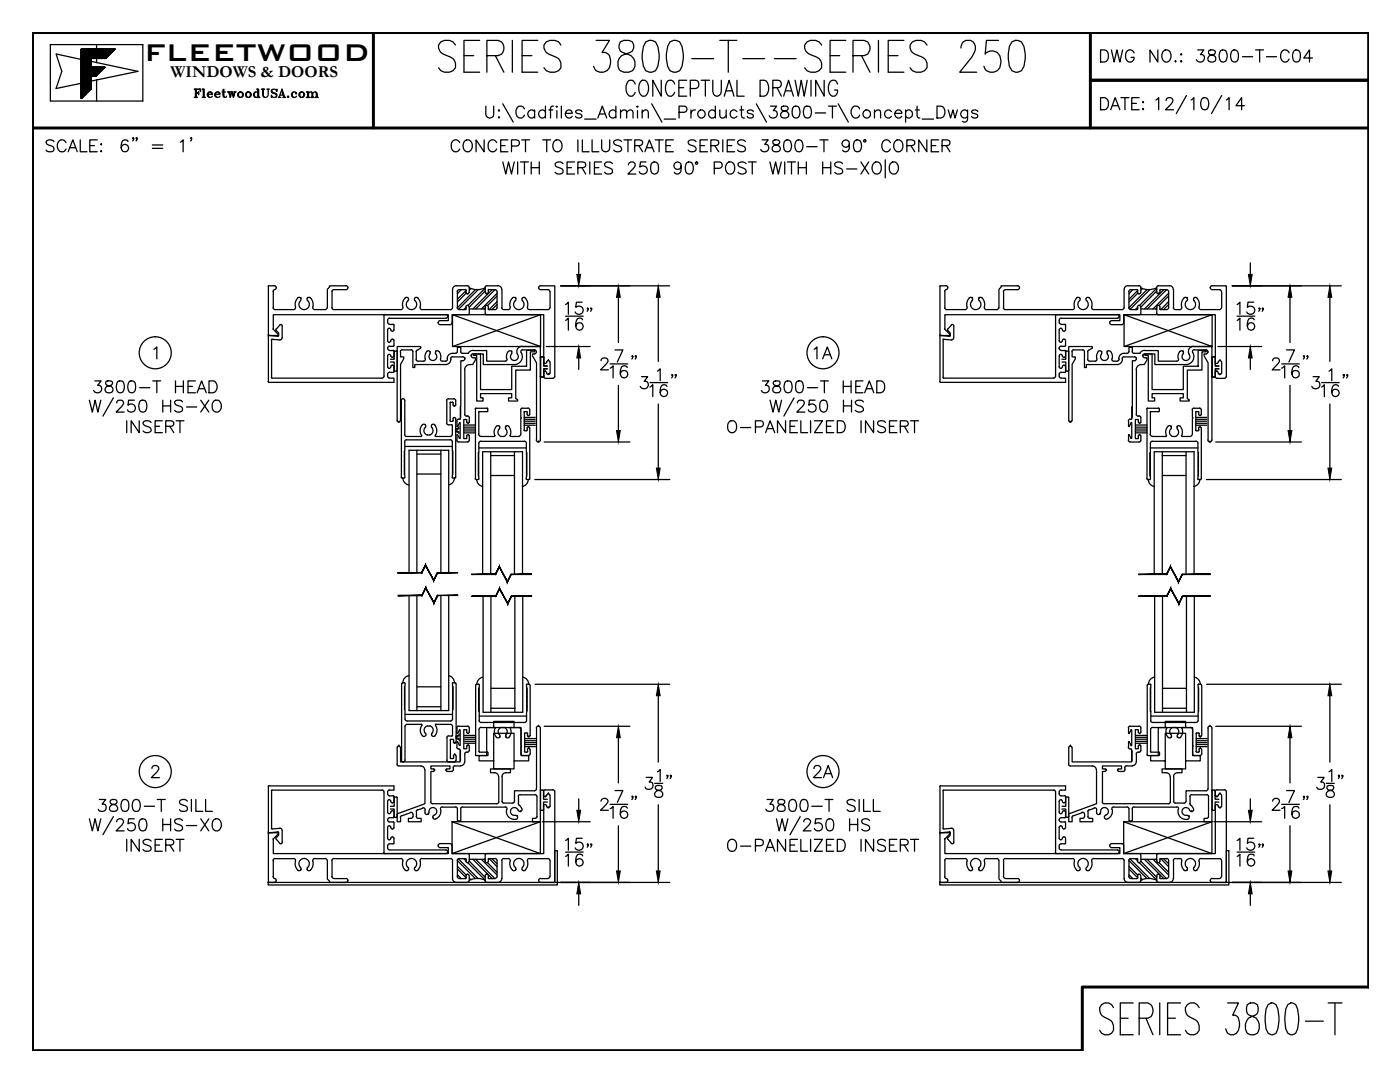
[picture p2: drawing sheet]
<svg xmlns="http://www.w3.org/2000/svg" width="279mm" height="216mm" viewBox="0 0 279 216" stroke-linecap="round" stroke-linejoin="round" font-family="sans-serif">
<defs><g id="words">
<text font-size="6.4" x="28.7" y="12.2">FLEETWOOD</text>
<text font-size="3.3" x="34.1" y="15.4">WINDOWS &amp; DOORS</text>
</g></defs>
<g fill="none" stroke="#000" stroke-width=".25">
<path d="M10 8.9h18.5v11.3h-18.5zM16.2 9.8h6.8l-1.9 1.9h-2.9v1.7h2.8l-1.8 1.7h-1v2.6l-2 2v-9.9h6.8l-1.9 1.9h-2.9v1.7h2.8h-2.8v-1.7h2.9l1.9-1.9h-6.8v9.9l2-2v-2.6h1h-1v2.6l-2 2zM16.2 10l.2-.2 1.9 1.9M16.2 10.3l.5-.5 1.9 1.9M16.2 10.8l1-1 1.9 1.9M16.2 11.3l1.6-1.5 1.9 1.9M16.2 10.1l2 2-2 1.9M16.2 10.4l2 1.9-2 2M16.2 10.9l2 2-2 1.9M16.2 13.3l2 2-2 1.9M16.2 13.9l2 1.9-2 2M16.2 14.7l2 2-2 1.9"/>
<path d="M16.2 15.5l2 2-2 1.9M16.2 19.6h.1M16.2 19.3l.2 .2M16.2 19l.4 .3M16.2 18.7l.5 .5M16.2 18.5l.6 .6M16.2 18.2l.8 .7M16.2 17.9l.9 .9M16.2 17.7l1 1M16.2 17.4l1.2 1.1M16.2 17.1l1.3 1.3M16.2 16.9l1.5 1.4"/>
<path d="M16.2 16.3l1.7 1.7M16.2 16.1l1.8 1.7M16.2 15.8l2 1.9M16.2 15.3l2 1.9M16.2 15l2 1.9M16.2 14.4l2 2M16.2 14.2l2 1.9M16.2 13.6l2 2M16.2 13.1l2.1 2M16.2 12.8l2.4 2.3M16.2 12.5l2.7 2.6M16.2 12.3l2.9 2.8"/>
<path d="M16.2 12l3.1 3.1M16.2 11.7l3.2 3.3M16.2 11.5l2 1.9M16.2 11.2l2 1.9M16.2 10.7l2 1.9M16.2 9.8l2 2M16.9 9.8l-.7 .7M17 9.8l1.9 1.9M17.5 9.8l-1.3 1.3M17.5 9.8l1.9 1.9M18 9.8l-1.8 1.8M18.1 9.8l1.8 1.9"/>
<path d="M18.2 11.8l-2 1.9M18.2 12.6l-2 2M18.2 13.2l-2 1.9M18.2 13.4l-2 2M18.2 15.6l-2 1.9M18.2 12.2l9.3 2-9.3 1.9-2 1.9M18.2 16.4l-2 1.9M18.2 16.9l-2 2M18.2 17.2l-2 1.9M18.2 13.4l1.4 1.4M18.3 9.8l-2.1 2.1-5-1.1 1.1 3.4-1.1 3.5 5-1.1 1.6 1.5M18.3 9.8l1.9 1.9"/>
<path d="M18.9 9.8l-2.7 2.6M18.9 9.8l1.8 1.9M19 13.4l-2.8 2.8M19 13.4l1 1M19.1 9.8l-2.9 2.9M19.1 9.8l1.9 1.9M19.3 8.9v.9M19.3 11.7v.8M19.3 15.9v4.3M19.7 9.8l-3.5 3.4M19.7 9.8l1.6 1.6M19.7 14.7l-1.2-1.3-2.3 2.2"/>
<path d="M19.9 14.5l-1.2-1.1-2.5 2.5M19.9 9.8l-3.7 3.7M20 9.8l1.5 1.5M20.1 14.3l-.8-.9-3.1 3M20.2 14.2l-.7-.8-3.3 3.3M20.4 14l-.6-.6-3.6 3.6M20.5 11.7l-1.9-1.9-2.4 2.3M20.5 9.8l-1.9 1.9M20.5 9.8l1.2 1.2M20.5 13.9l-.4-.5-1.8 1.7M20.7 13.7l-.4-.3-1.7 1.7M20.8 13.6l-.2-.2-1.7 1.7"/>
<path d="M20.9 13.5l-1.8 1.6M21 9.8l-1.9 1.9M21.1 9.8l.9 1M21.2 11.6l-1.8-1.8-3.2 3.1M21.3 9.8l-1.9 1.9M21.3 9.8l.8 .8M21.6 11.1l-1.4-1.3-1.9 1.9M21.8 9.8l-1.8 1.9M21.9 10.9l-1.1-1.1-1.9 1.9M21.9 9.8l.5 .5M22.1 9.8l-1.9 1.9M22.1 9.8l.4 .4"/>
<path d="M22.3 10.5l-.7-.7-1.9 1.9M22.6 9.8l-1.8 1.9M22.7 10.1l-.3-.3-1.9 1.9M22.7 9.8l.1 .2M22.9 9.8l-1.8 1.9M22.9 9.8h.1M38.7 17.8h1.3v.5l-.1-.5 .1 .2M38.8 17.8l.2 .1M38.9 17.8l.1 .2M39 17.8v1.6M39 19.4h-.2M39 19.3l-.1 .1"/>
<path d="M39.1 17.9v1.5M39.2 17.8v1.6M39.2 18.6h.4M39.2 19.4h.2h-.7M39.2 19.3l.1 .1M39.3 17.8l-.1 .2M39.3 17.8l-.1 .1M39.6 18.3v.6zM39.6 18.4l-.1 .2 .1 .1M39.6 18.5l-.3 .1h.3M39.6 17.8l.4 .1M39.8 17.8l.2 .2"/>
<path d="M40.4 17.8h.3v1.6M40.4 19.4h.6M40.6 17.8v1.6M40.6 17.9l-.2-.1 .2 .2M40.6 19.3l-.2 .1h.2M40.7 17.9v1.5M40.7 19.3l.1 .1M40.7 19.4h.2M41.5 18.8h.9a.54 .54 0 0 0-.7-.3 .54 .54 0 0 0-.3 .7 .54 .54 0 0 0 .8 .2l.2-.2M41.5 18.6v.6M41.8 18.3l-.3 .4 .1 .6 .2 .1M42 18.3l.2 .1v.4"/>
<path d="M42.2 18.5l.1 .2M43 18.8h.9a.56 .56 0 0 0-.7-.4 .56 .56 0 0 0-.3 .8 .56 .56 0 0 0 .8 .2l.2-.2M43 18.6v.6M43.4 18.3l-.4 .4 .1 .6 .3 .1M43.5 18.3l.2 .1v.4M43.7 18.5l.1 .2M44.3 18.3h.7M44.6 18l.1 1.3M45.2 19.2l-.4 .2-.3-.3v-1.1l.2-.2v1.3l.1 .3M45.4 18.3h.6M45.5 18.3l.2 .1M45.6 18.3l.3 1.1 .1-.2"/>
<path d="M45.7 18.3l.2 .9M45.8 18.3l.2 .9 .2-.9M45.9 18.3l-.1 .1M46.2 18.3h.2l.3 .9 .2-.8M46.2 18.3l.4 1.1 .1-.2M46.3 18.3l.3 .9M46.7 18.3h.4M46.8 18.3h.2M47.6 18.6v.6M47.9 18.3l-.3 .4 .1 .6 .2 .1M48.1 18.3l.3 .4-.1 .6-.2 .1M48.4 18.6v.6"/>
<path d="M49.2 18.6v.6M49.5 18.3l-.3 .4v.6l.3 .1M49.7 18.3l.3 .4-.1 .6-.2 .1M50 18.6v.6M50.8 18.6v.6M51.1 18.3l-.3 .4v.6l.3 .1M51.2 17.8h.4v1.6M51.4 17.8v1.6h.5M51.4 18.6a.51 .51 0 0 0-.8 0 .51 .51 0 0 0 .2 .8h.4l.2-.2M51.4 17.9l-.1-.1 .1 .2M51.5 17.9v1.5M51.6 19.3l.1 .1"/>
<path d="M51.6 19.4h.2M52.2 17.8h.6M52.3 17.8l.1 .1M52.3 17.8l.1 .2M52.4 17.8v1.2a.56 .56 0 0 0 .6 .5 .56 .56 0 0 0 .5-.5v-1.1M52.5 17.9v1.3M52.5 17.8v1.3l.4 .3M52.6 17.8l-.1 .2M52.7 17.8l-.2 .1M53.3 17.8h.4M53.4 17.8h.3M54.2 18.3l.1 .1 .8 .3 .1 .2"/>
<path d="M54.3 17.9v.4l.9 .4a.54 .54 0 0 1-.4 .8 .54 .54 0 0 1-.6-.5v.4v-.2M55.2 18l.1-.2v.5a.56 .56 0 0 0-.6-.5 .56 .56 0 0 0-.5 .5l.3 .3 .4 .1a.39 .39 0 0 1 .2 .7M55.6 19.4h.4M55.6 19.4h.3M55.7 19.4l.6-1.6 .5 1.6M55.9 19h.7M56.2 18l.5 1.4M56.3 18l.4 1.4M56.4 19.4h.6M56.7 19.4h-.2M56.7 19.3l-.1 .1M56.7 19.3l.2 .1"/>
<path d="M57.4 19.3l.1-.1 .1 .2h-.1zM57.5 19.3v.1zM58.3 18.6v.6M58.6 18.3l-.3 .4 .1 .6 .2 .1M59.1 18.6l-.1 .1h.2a.54 .54 0 0 0-.8-.2 .54 .54 0 0 0 0 .9 .54 .54 0 0 0 .8-.2M59.8 18.6v.6M60.1 18.3l-.3 .4 .1 .6 .2 .1M60.3 18.3l.3 .4v.6l-.3 .1M60.6 18.6v.6M61.1 18.3h.5v1.1M61.1 19.4h.7M61.2 18.3l.2 .1"/>
<path d="M61.3 18.3l.1 .2M61.4 18.3v1.1M61.4 19.4h-.2M61.4 19.3l-.1 .1M61.5 18.4v1M61.6 18.6l.3-.3 .4 .1 .1 1M61.6 19.3l.1 .1M61.6 19.4h.1M62 19.4h.7M62.1 18.3l.2 .3v.8M62.3 18.5v.9M62.3 19.4h-.2"/>
<path d="M62.3 19.3l-.1 .1M62.4 18.6l.4-.3 .3 .1 .2 .3v.7M62.4 19.3l.1 .1M62.4 19.4h.2M62.9 19.4h.6M63 18.3l.1 .3v.8M63.1 18.5l.1 .9M63.1 19.4h-.1M63.1 19.3l-.1 .1M63.3 19.3l.1 .1M63.3 19.4h.1M90.9 9a1.95 1.95 0 0 0-3.4 0 1.74 1.74 0 0 0 1 1.8l1.4 .6a1.63 1.63 0 0 1 .5 2.7 2.02 2.02 0 0 1-2.9-.6"/>
<path d="M92.6 11.1h1.9M95.7 8.1h-3.1v6.3h3.1M97.2 11.1h2.2a1.56 1.56 0 0 0 1.2-1.5 1.56 1.56 0 0 0-1.2-1.5h-2.2v6.3M98.9 11.1l1.7 3.3M102.2 8.1v6.3M104.2 11.1h1.9M107.3 8.1h-3.1v6.3h3.1M111.9 9a1.95 1.95 0 0 0-3.3 0 1.74 1.74 0 0 0 .9 1.8l1.5 .6a1.66 1.66 0 0 1 .5 2.7 2.08 2.08 0 0 1-2.9-.6M119 8.1h2.6l-1.4 2.4h.7a1.74 1.74 0 0 1 .9 2.1 1.74 1.74 0 0 1-1.4 1.8 1.74 1.74 0 0 1-1.9-1.2M123.8 8.4a1.4 1.4 0 0 0 .5 2.1l.9 .3a1.86 1.86 0 0 1 1.5 2.6 1.86 1.86 0 0 1-2.9 .7 2.02 2.02 0 0 1 1-3.3l.9-.3a1.28 1.28 0 0 0 .8-1.3 1.28 1.28 0 0 0-1-1.1h-1zM126.8 16.8a.85 .85 0 0 0-1.4-.7 2.12 2.12 0 0 0 .3 3.1 .96 .96 0 0 0 1.1-.8M128 16.1l.2-.1a1.05 1.05 0 0 1 1.2 1.2 2 2 0 0 1-.7 2 1.12 1.12 0 0 1-1.2-1.2 2.25 2.25 0 0 1 .5-1.9z"/>
<path d="M128.9 8.4l.7-.3h.5l.7 .3a6 6 0 0 1 0 5.7l-.7 .3h-.5l-.7-.3a6 6 0 0 1 0-5.7zM132 16v3.2l-1.7-3.2v3.2M133.7 8.4l.7-.3h.5l.8 .3a6 6 0 0 1 0 5.7l-.8 .3h-.5l-.7-.3a6 6 0 0 1 0-5.7zM134.6 16.8a.85 .85 0 0 0-.8-.8 .85 .85 0 0 0-.9 .8 2.02 2.02 0 0 0 .6 2.4 .96 .96 0 0 0 1.1-.8M135.5 17.5h1M137 16h-1.5v3.2h1.5M137.8 17.7h1.1a.86 .86 0 0 0 .6-.9 .86 .86 0 0 0-.6-.8h-1.1v3.2M138.1 11.7h4.3M139.9 16h1.7M140.8 16v3.2M142.3 16v2.3a.87 .87 0 0 0 .9 .9l.6-.5 .1-.4v-2.3M143.7 8.1h3.3"/>
<path d="M144.5 19.2l1-3.2 1 3.2M144.9 18.1h1.2M145.3 8.1v6.3M147.1 16v3.2h1.4M148.2 11.7h4.4M151.7 16h.8a1.89 1.89 0 0 1 .6 2.7l-.6 .5h-.8zM154.2 17.5h1.1a.75 .75 0 0 0 .6-.7 .75 .75 0 0 0-.6-.8h-1.1v3.2M154.5 11.7h4.4M155.1 17.5l.8 1.7M156.4 19.2l1-3.2 .9 3.2M156.8 18.1h1.2M158.7 16l.6 3.2 .6-3.2 .6 3.2 .6-3.2"/>
<path d="M161.9 16v3.2M164 9a1.95 1.95 0 0 0-3.4 0 1.64 1.64 0 0 0 .9 1.8l1.5 .6a1.63 1.63 0 0 1 .5 2.7 2.02 2.02 0 0 1-2.9-.6M164.5 16v3.2l-1.7-3.2v3.2M165.7 11.1h1.9M167.1 16.8a.85 .85 0 0 0-.8-.8 .85 .85 0 0 0-.8 .8 1.95 1.95 0 0 0 .6 2.4 .95 .95 0 0 0 1-1.2h-.5M168.8 8.1h-3.1v6.3h3.1M170.2 11.1h2.2a1.56 1.56 0 0 0 1.3-1.5 1.56 1.56 0 0 0-1.3-1.5h-2.2v6.3M171.9 11.1l1.7 3.3M175.3 8.1v6.3M177.3 11.1h1.9M180.4 8.1h-3.1v6.3h3.1M185 9a1.95 1.95 0 0 0-3.4 0 1.6 1.6 0 0 0 1 1.8l1.4 .6a1.63 1.63 0 0 1 .5 2.7 2.02 2.02 0 0 1-2.9-.6"/>
<path d="M191.8 9.6a1.51 1.51 0 0 1 1-1.5h.9a1.65 1.65 0 0 1 .8 2.4l-.6 .9-2.4 3h3.4M199.3 8.1h-2.4l-.3 2.7a1.76 1.76 0 0 1 2-.5 1.76 1.76 0 0 1 1.1 1.7 1.85 1.85 0 0 1-.8 2.2 1.85 1.85 0 0 1-2.3-.4l-.2-.6M201.9 8.4l.8-.3h.4l.7 .3a5.7 5.7 0 0 1 0 5.7l-.7 .3h-.4l-.8-.3-.5-.9-.2-2.4 .2-1.5zM219.6 10h.8a1.32 1.32 0 0 1 .8 1.2 1.32 1.32 0 0 1-.8 1.2h-.8zM219.6 19.5h.8a1.32 1.32 0 0 1 .8 1.2 1.32 1.32 0 0 1-.8 1.2h-.8zM221.8 10l.5 2.4 .6-2.4 .6 2.4 .5-2.4M223.7 19.5h1.6M224.5 19.5v2.4M226.3 10.6a.87 .87 0 0 0-1-.6 .87 .87 0 0 0-.7 .9 1.04 1.04 0 0 0 .3 1.1 1.04 1.04 0 0 0 1.1 .2l.3-.4v-.4h-.6M227.3 19.5h-1.4v2.4h1.4M230.7 20l.5-.5v2.4M231.1 10v2.4l-1.6-2.4v2.4"/>
<path d="M232.1 10.3a.89 .89 0 0 1 1-.3 .89 .89 0 0 1 .6 .9 1.04 1.04 0 0 1-.2 1.1 1.04 1.04 0 0 1-1.2 .2 1.51 1.51 0 0 1-.2-1.9zM234.6 12.1l.1 .1-.1 .2zM235.6 10.9l.1-.1 .2 .1zM235.6 12.2l.1-.1 .2 .1-.2 .2zM236.8 19.1l-2 3.6M237.7 20l.6-.5v2.4M239 10h1.3l-.7 .9a.79 .79 0 0 1 .7 1.1 .79 .79 0 0 1-1.3 .2l-.2-.3M240 19.6a.75 .75 0 0 1 1.1 .4 1.94 1.94 0 0 1-.2 1.8 .75 .75 0 0 1-1.2-.4 1.91 1.91 0 0 1 .3-1.8zM241.3 10.1a.51 .51 0 0 0 .2 .8 .96 .96 0 0 1 1.1 1 .81 .81 0 0 1-.9 .5 .81 .81 0 0 1-.6-.8 1.05 1.05 0 0 1 1.1-.7 .48 .48 0 0 0 .2-.8l-.3-.1zM243.6 10.1a.75 .75 0 0 1 1.2 .3 1.94 1.94 0 0 1-.2 1.8 .75 .75 0 0 1-1.2-.3 1.91 1.91 0 0 1 .2-1.8zM243.8 19.1l-2 3.6M244.7 20l.6-.5v2.4"/>
<path d="M245.9 10.1a.77 .77 0 0 1 1.2 .3 2.14 2.14 0 0 1-.3 1.8 .72 .72 0 0 1-1.1-.3 1.91 1.91 0 0 1 .2-1.8zM248 11.3h2M250.6 10h1.6M251.4 10v2.4M252.7 11.3h2.1M257.3 10.6a.87 .87 0 0 0-1-.6 .87 .87 0 0 0-.7 .9 1.04 1.04 0 0 0 .2 1.1 1.04 1.04 0 0 0 1.1 .2l.4-.4M258.3 10.1a.77 .77 0 0 1 1.1 .3 2.14 2.14 0 0 1-.2 1.8 .72 .72 0 0 1-1.1-.3 1.91 1.91 0 0 1 .2-1.8zM261.9 11.6h-1.7l1.1-1.6v2.4M10.8 28.3a.88 .88 0 0 0-.9-.4 .88 .88 0 0 0-.7 .6l.2 .3 .9 .3a.58 .58 0 0 1 .5 .7 .58 .58 0 0 1-.6 .5l-.8-.1-.2-.3M13.2 28.5a.9 .9 0 0 0-1-.6 .9 .9 0 0 0-.8 .9 1.09 1.09 0 0 0 .3 1.1 1.09 1.09 0 0 0 1.1 .3l.4-.5M13.6 30.3l.9-2.4 .9 2.4M13.9 29.5h1.2"/>
<path d="M16 27.9v2.4h1.4M17.9 29.1h1M19.4 27.9h-1.5v2.4h1.5M20.1 28.8h.2l-.1 .1zM20.2 30.1v.2l-.1-.1zM25.5 28.3a.67 .67 0 0 0-1-.3 1.85 1.85 0 0 0 0 2.2 .75 .75 0 0 0 1.1-.3 .75 .75 0 0 0-.5-1.1 .75 .75 0 0 0-.9 .7M26.7 27.6l-.1 .1-.1-.1 .1-.2 .1 .2-.2 .5M27.4 27.6l-.2 .1-.1-.1 .1-.2 .2 .2-.3 .5M30.4 28.9h2.1M30.4 29.6h2.1M36 28.4l.5-.5v2.4M38.2 27.6v.1l-.2-.1 .2-.2v.2l-.2 .5"/>
<path d="M91.8 28.5a.87 .87 0 0 0-1-.6 .87 .87 0 0 0-.7 .9 1.08 1.08 0 0 0 1.1 1.5l.6-.6M92.6 28.3a.89 .89 0 0 1 1-.4 .89 .89 0 0 1 .6 .9 1.04 1.04 0 0 1-.2 1.1 1.04 1.04 0 0 1-1.1 .3 1.44 1.44 0 0 1-.3-1.9zM96.6 27.9v2.4l-1.6-2.4v2.4M97 21.2v1.7a.79 .79 0 0 0 .7 .7 .79 .79 0 0 0 .8-.7v-1.7M99.1 28.5a.87 .87 0 0 0-1-.6 .87 .87 0 0 0-.7 .9 1.08 1.08 0 0 0 1.1 1.5l.6-.6M99.5 22.1l.1-.2 .1 .2-.1 .1zM99.5 23.4h.2l-.1 .2zM99.9 29.1h.9M100.3 32.3l.6 2.4 .6-2.4 .6 2.4 .5-2.4M100.3 20.7l2.1 3.7M101.4 27.9h-1.5v2.4h1.5M102.1 29.1h1a.61 .61 0 0 0 .6-.6 .61 .61 0 0 0-.6-.6h-1v2.4"/>
<path d="M103.3 32.3v2.4M103.9 32.3h1.6M104.1 27.9h1.6M104.7 21.7a.87 .87 0 0 0-1-.5 .87 .87 0 0 0-.7 .9 1.03 1.03 0 0 0 .2 1.1 1.03 1.03 0 0 0 1.1 .2l.4-.4M104.7 32.3v2.4M104.9 27.9v2.4M106 32.3v2.4M106 33.5h1.6M106.7 22.3a.76 .76 0 0 0-1.1-.1 .76 .76 0 0 0 0 1.1 .76 .76 0 0 0 1.1-.1M106.7 21.9v1.7M107.6 32.3v2.4M108.3 27.9h1.6"/>
<path d="M108.9 22.3a.76 .76 0 0 0-1.2-.1 .76 .76 0 0 0 0 1.1 .76 .76 0 0 0 1.2-.1M108.9 21.2v2.4M109.1 27.9v2.4M109.5 21.9h.8M110.5 21.2l-.5 .1-.1 .3v2M110.5 28.3a.89 .89 0 0 1 1.1-.4 .89 .89 0 0 1 .6 .9 1.09 1.09 0 0 1-1.2 1.5 1.4 1.4 0 0 1-.5-2zM111 21.3h.2l-.1 .1zM111.1 22.1v1.5M112 21.2v2.4M112.4 32.7a.87 .87 0 0 0-.9-.4 .87 .87 0 0 0-.7 .6l.2 .3 .9 .4a.59 .59 0 0 1 .5 .8 1.02 1.02 0 0 1-1.6 0M112.8 22.6h1.4a.7 .7 0 0 0-.8-.7 .7 .7 0 0 0-.6 1 .73 .73 0 0 0 .6 .7 .73 .73 0 0 0 .8-.4M113.2 33.5h.9"/>
<path d="M114.7 32.3h-1.5v2.4h1.5M115.3 33.5l1.4-.2a.56 .56 0 0 0 0-.9l-1.4-.1v2.4M115.3 27.9v2.4M116.1 22.3a.74 .74 0 0 0-1.2 0l.1 .2a1.26 1.26 0 0 1 1.1 .6v.1a.74 .74 0 0 1-1.2 0M116.1 33.5l.8 1.2M116.2 27.9v2.4h1.4M116.7 23.8h2.3M117.7 32.3v2.4M118.2 27.9v2.4h1.3M118.6 33.5h.9M119.3 23.6l.9-2.4 .9 2.4M119.6 22.7h1.1"/>
<path d="M120.1 27.9v1.7a.81 .81 0 0 0 .8 .7 .81 .81 0 0 0 .8-.7v-1.7M120.1 32.3h-1.5v2.4h1.5M122.2 32.7a.87 .87 0 0 0-.8-.4 .87 .87 0 0 0-.7 .6l.2 .3 .9 .4a.59 .59 0 0 1 .4 .8 1.02 1.02 0 0 1-1.5 0M122.9 22.3a.76 .76 0 0 0-1.1-.1 .76 .76 0 0 0 0 1.1 .76 .76 0 0 0 1.1-.1M122.9 21.2v2.4M123.8 22.4l.6-.5 .6 .2 .1 1.5M123.8 21.9v1.7M124.1 28.3a.88 .88 0 0 0-.9-.4 .88 .88 0 0 0-.7 .6l.2 .3 .9 .3a.61 .61 0 0 1 .2 1.1 1.05 1.05 0 0 1-1.3-.3M124.5 27.9h1.6M125.1 22.4l.6-.5 .5 .2 .1 1.5M125.3 27.9v2.4M125.4 32.9l.3-.5 .6-.1a.62 .62 0 0 1 .4 .9l-1.4 1.5h1.6"/>
<path d="M126.7 29.1l1.3-.2a.56 .56 0 0 0 0-.9l-1.3-.1v2.4M127.1 21.3h.3l-.2 .1zM127.2 22.1v1.5M127.5 29.1l.7 1.2M128.2 22.4l.5-.5 .6 .2 .1 1.5M128.2 21.9v1.7M128.7 30.3l.9-2.4 .9 2.4M128.9 32.3h-1.1l-.1 1a.85 .85 0 0 1 1.3 0 .85 .85 0 0 1-.2 1.3 .85 .85 0 0 1-1.2-.3M129 29.5h1.2M130.1 20.7l2 3.7M130.2 32.4a.77 .77 0 0 1 1.1 .4 2.09 2.09 0 0 1-.2 1.8 .77 .77 0 0 1-1.2-.3 2.09 2.09 0 0 1 .3-1.9zM130.7 27.9h1.6"/>
<path d="M131.5 27.9v2.4M132.6 23.8h2.2M132.9 29.1h.9M134.4 27.9h-1.5v2.4h1.5M135.5 22.4h1a.62 .62 0 0 0 .6-.6 .62 .62 0 0 0-.6-.6h-1v2.4M135.9 33.1a.73 .73 0 0 1-1 .6 .73 .73 0 0 1-.2-1.2 .73 .73 0 0 1 1.2 .2 2.29 2.29 0 0 1-.3 1.9 .69 .69 0 0 1-1-.2M137.1 32.4a.75 .75 0 0 1 1.1 .4 1.91 1.91 0 0 1-.2 1.8 .75 .75 0 0 1-1.1-.3 1.91 1.91 0 0 1 .2-1.9zM137.9 21.9v1.7M138.8 21.9a.78 .78 0 0 0-.9 .7M138.9 28.3a.88 .88 0 0 0-.8-.4 .88 .88 0 0 0-.8 .6l.3 .3 .8 .3a.61 .61 0 0 1 .3 1.1 1.05 1.05 0 0 1-1.4-.3M139.7 29.1h.9M141.2 27.9h-1.5v2.4h1.5"/>
<path d="M141.9 29.1l1.3-.2a.56 .56 0 0 0 0-.9l-1.3-.1v2.4M142.6 33.6l1.3-.1a.65 .65 0 0 0 .2-.7 .65 .65 0 0 0-.5-.5h-1v2.4M142.6 29.1l.8 1.2M142.8 22.3a.76 .76 0 0 0-1.2-.1 .76 .76 0 0 0 0 1.1 .76 .76 0 0 0 1.2-.1M142.8 21.2v2.4M143.7 21.9l.1 1.5 .6 .2 .5-.5M144.2 27.9v2.4M144.9 21.9v1.7M145 32.7l.3-.3a.89 .89 0 0 1 1.3 .8 1.03 1.03 0 0 1-.2 1.2 1.03 1.03 0 0 1-1.1 .2 1.45 1.45 0 0 1-.3-1.9zM145.1 29.1h1M146.6 27.9h-1.5v2.4h1.5M147.1 22.3a.76 .76 0 0 0-1.1-.1 .76 .76 0 0 0 0 1.1 .76 .76 0 0 0 1.1-.1"/>
<path d="M147.6 21.9h.8M148 21.2v1.9l.1 .3 .5 .2M148.8 28.3a.88 .88 0 0 0-.9-.4 .88 .88 0 0 0-.7 .6l.2 .3 .9 .3a.61 .61 0 0 1 .3 1.1 1.05 1.05 0 0 1-1.4-.3M148.9 32.7a1.08 1.08 0 0 0-1.6 0 .61 .61 0 0 0 .5 .6 1.35 1.35 0 0 1 1.1 .8 .81 .81 0 0 1-.5 .7 .81 .81 0 0 1-.9-.2l-.2-.2M149.4 32.3h1.5M150.1 32.3v2.4M150.3 22.3a.7 .7 0 0 0-1.2 0l.1 .2a1.04 1.04 0 0 1 1.1 .7 .7 .7 0 0 1-1.2 0M150.9 20.7l2.1 3.7M152.1 27.9h1.2l-.7 .9a.79 .79 0 0 1 .8 1.1 .79 .79 0 0 1-1.3 .3l-.3-.4M153.6 32.3l.6 2.4 .6-2.4 .5 2.4 .6-2.4M153.8 21.2h1.2l-.7 .9a.79 .79 0 0 1 .8 1.1 .79 .79 0 0 1-1.3 .2l-.3-.3M154.3 28a.48 .48 0 0 0 .3 .8 1.08 1.08 0 0 1 1.1 1 .84 .84 0 0 1-.9 .5 .84 .84 0 0 1-.7-.8 1.43 1.43 0 0 1 1.4-.8l.1-.4a.91 .91 0 0 0-1.3-.3z"/>
<path d="M156 21.3a.51 .51 0 0 0 .3 .8l.4 .1a.68 .68 0 0 1 .7 .6 .68 .68 0 0 1-.6 .8h-.4a.68 .68 0 0 1-.6-.8 .68 .68 0 0 1 .7-.6l.7-.3 .1-.4a.97 .97 0 0 0-1.3-.2zM156.6 32.3v2.4M156.7 28a.72 .72 0 0 1 1.1 .4 1.2 1.2 0 0 1-.7 1.9 1.05 1.05 0 0 1-.7-1.4l.1-.5zM157.2 32.3h1.6M158 32.3v2.4M158.4 21.3a.8 .8 0 0 1 1.1 .3 1.91 1.91 0 0 1-.2 1.8 .77 .77 0 0 1-1.1-.3 2.14 2.14 0 0 1 .2-1.8zM159 28a.75 .75 0 0 1 1.1 .4 1.85 1.85 0 0 1-.2 1.8 .75 .75 0 0 1-1.1-.4 1.85 1.85 0 0 1 .2-1.8zM159.3 33.5h1.6M159.3 32.3v2.4M160.7 21.3a.83 .83 0 0 1 1.1 .3 1.91 1.91 0 0 1-.2 1.8 .75 .75 0 0 1-1.1-.3 1.94 1.94 0 0 1 .2-1.8zM160.9 32.3v2.4M161 29.3h2.1"/>
<path d="M162.7 22.5h2.1M163.6 27.9h1.6M164.2 33.5h1.6M164.2 32.3v2.4M164.4 27.9v2.4M165.3 21.2h1.6M165.8 32.3v2.4M166.1 21.2v2.4M167.3 20.7l2 3.7M168.2 32.7a.87 .87 0 0 0-.9-.4 .87 .87 0 0 0-.7 .6l.2 .3 .9 .4a.58 .58 0 0 1 .4 .4 .58 .58 0 0 1-.1 .6 1.05 1.05 0 0 1-1.4-.2M169 33.7h2M169.5 28.7a.75 .75 0 0 1-1.1 .6 .75 .75 0 0 1-.2-1.2 .75 .75 0 0 1 1.2 .2 2.22 2.22 0 0 1-.2 1.9 .69 .69 0 0 1-1-.3"/>
<path d="M170.7 28a.77 .77 0 0 1 1.1 .4 1.85 1.85 0 0 1-.2 1.8 .75 .75 0 0 1-1.2-.4 1.85 1.85 0 0 1 .3-1.8zM171.5 21.7a.87 .87 0 0 0-.9-.5 .87 .87 0 0 0-.7 .9 1.04 1.04 0 0 0 .2 1.1 1.04 1.04 0 0 0 1.1 .2l.3-.4M171.8 32.3l1.6 2.4M173.4 32.3l-1.6 2.4M174.3 32.7a.87 .87 0 0 1 1-.3 .87 .87 0 0 1 .6 .8 1.03 1.03 0 0 1-.2 1.2 1.03 1.03 0 0 1-1.2 .2 1.45 1.45 0 0 1-.2-1.9zM174.5 22.4l.6-.5 .6 .2v1.5M174.5 21.9v1.7M176.7 31.9v3.6M177.7 28.5a.87 .87 0 0 0-1-.6 .87 .87 0 0 0-.7 .9 1.09 1.09 0 0 0 1.1 1.5l.6-.6M177.7 32.7a.89 .89 0 0 1 1-.4 .89 .89 0 0 1 .6 .9 1.04 1.04 0 0 1-.2 1.2 1.04 1.04 0 0 1-1.2 .2 1.51 1.51 0 0 1-.2-1.9zM177.9 22.3a.76 .76 0 0 0-1.1-.1 .76 .76 0 0 0 0 1.1 .76 .76 0 0 0 1.1-.1M178.6 22.6h1.4a.75 .75 0 0 0-1.1-.6 .75 .75 0 0 0-.2 1.2 .74 .74 0 0 0 1.3 0"/>
<path d="M178.8 28a.91 .91 0 0 1 1.4 .8 1.09 1.09 0 0 1-1.2 1.5 1.35 1.35 0 0 1-.2-2.3zM180.7 22.3a.76 .76 0 0 1 1.2-.1 .76 .76 0 0 1 0 1.1 .76 .76 0 0 1-1.2-.1M180.7 21.9v2.5M181 29.1l1.3-.2a.56 .56 0 0 0 0-.9l-1.3-.1v2.4M181.8 29.1l.8 1.2M182.7 21.9h.8M183 21.2v1.9l.1 .3 .5 .2M184 23.8h2.3M185 27.9v2.4l-1.6-2.4v2.4M185.9 29.1h.8M187 21.2a1.28 1.28 0 0 1 1.4 .5 1.28 1.28 0 0 1 0 1.5l-.6 .4h-.8zM187.3 27.9h-1.4v2.4h1.4"/>
<path d="M188 29.1l1.4-.2a.56 .56 0 0 0 0-.9l-1.4-.1v2.4M188.8 29.1l.8 1.2M189.2 21.9l.5 1.7 .5-1.7 .4 1.7 .5-1.7M193.1 21.9v1.9a.61 .61 0 0 1-.4 .5 .61 .61 0 0 1-.6-.1M193.1 22.3a.76 .76 0 0 0-1.1-.1 .76 .76 0 0 0 0 1.1 .76 .76 0 0 0 1.1-.1M195.1 22.3a.7 .7 0 0 0-1.2 0l.1 .2a1.04 1.04 0 0 1 1.1 .7 .7 .7 0 0 1-1.2 0M221.7 21.9l.9-2.4 .9 2.4M222 21.1h1.2M225.9 20.6h.9M228 20.4l.1-.1 .1 .1zM228 21.8l.1-.2 .1 .2-.1 .1zM232.7 20.1l.1-.4 .3-.2 .8 .1a.55 .55 0 0 1 0 .8l-1.3 1.5h1.6"/>
<path d="M248.3 21.1h-1.7l1.2-1.6v2.4M53.6 57.2v9.6M53.7 57l-.2 .1M53.7 57h1.1M54.5 58.2v3.2M54.7 57a.42 .42 0 0 1 .4 .5 .42 .42 0 0 1-.4 .3l-.2 .4M59.4 59.4a.4 .4 0 0 1 .6 .1M59.4 59.4a2.01 2.01 0 0 0-.4 2l-.4 .4M60 60a1.04 1.04 0 0 0 0 1.5 1.04 1.04 0 0 0 1.4 0 1.04 1.04 0 0 0 0-1.5M60 59.5v.5M60 59.5h.1M61.4 59.5h.1"/>
<path d="M62 59.4a2.01 2.01 0 0 1 .4 2l.4 .4h2.1l.4-.4M62 59.4a.4 .4 0 0 0-.6 0 .4 .4 0 0 0 0 .6M66.3 58.2v3.2M66.6 57.8l-.3 .2-.1 .2M69 57a.4 .4 0 0 1 .4 .4 .4 .4 0 0 1-.4 .4h-2.4M69.1 57h-3.3v.3l-.5 .4v3.7M80.9 59.4a.4 .4 0 0 1 .5 0 .4 .4 0 0 1 0 .6M80.9 59.4a2.01 2.01 0 0 0-.5 2l-.4 .4M81.4 60a1.04 1.04 0 0 0 0 1.5 1.04 1.04 0 0 0 1.5 0 1.04 1.04 0 0 0-.1-1.5M83.4 59.4a1.8 1.8 0 0 1 .4 1.9M83.4 59.4a.4 .4 0 0 0-.6 0 .4 .4 0 0 0 0 .6M91.1 57a.78 .78 0 0 0-.8 .8v3.6"/>
<path d="M91.1 57h2.2M92 57.8l-.7 .8M92.9 57.8l.1 .1v.4a.32 .32 0 0 0 .3 .3 .32 .32 0 0 0 .3-.3M92.9 57.8h-1.3l-.3 .2-.1 .2M93 58l-1.7 1.7M93.1 58.5l-1.8 1.8M93.3 57l.3 .2 .1 .2M94 57.5l-.3 .4M94.9 57.8l-3.6 3.6v-3.2M95.4 57.8l-3.9 3.9M96.8 58.1l-3.1 3.2v1.3l-.3 .2h-3.2v1.6M96.8 57.5l-3.4 3.4"/>
<path d="M97.2 58.6h.1M97.2 57l-.4 .2v.2M97.2 57h2.2M98.2 57.8l-3.8 3.9M98.8 57.8h-1.2l-.1 .5a.32 .32 0 0 1-.3 .3 .32 .32 0 0 1-.4-.3v-.9a3.6 3.6 0 0 1-3.2 0l.1 .9M99.2 58.5l-3.1 3.2M99.2 59.1l-1.9 1.9M99.3 57a.78 .78 0 0 1 .8 .8M100.2 57.8v3.6M102.3 59.4a.4 .4 0 0 1 .6 .1M102.3 59.4a2.01 2.01 0 0 0-.5 2l-.4 .4h-.9l-.3-.2-.1-.2M102.8 60a1.04 1.04 0 0 0 0 1.5 1.04 1.04 0 0 0 1.5 0 1.04 1.04 0 0 0 0-1.5"/>
<path d="M102.9 59.5l-.1 .5M102.9 59.5h.1M104.8 59.4a2.01 2.01 0 0 1 .5 2l.4 .4h3.7M104.8 59.4a.4 .4 0 0 0-.5 0 .4 .4 0 0 0 0 .6M107.9 57a.4 .4 0 0 0-.4 .4 .4 .4 0 0 0 .4 .4h1.5M107.9 57h2.8v18.1l-.4 .4h-1.4M109.3 57.8l.4 .2v.2l.1 3.2M111.9 57h21.8M115.5 52.5v2.3M123.4 59.3v9M131.4 59.3v12.8M187.6 57.2v9.6"/>
<path d="M187.7 57l-.1 .1M187.7 57h1.1M188.8 57a.42 .42 0 0 1 .4 .5 .42 .42 0 0 1-.5 .3l-.2 .4 .1 3.2M193.4 59.4a.4 .4 0 0 1 .7 .1M193.5 59.4a2.01 2.01 0 0 0-.5 2l-.4 .4M194 60a1.04 1.04 0 0 0 0 1.5 1.04 1.04 0 0 0 1.5 0 1.04 1.04 0 0 0-.1-1.5M194.1 59.5l-.1 .5M194.1 59.5h.1M195.4 59.5h.1M196 59.4a1.8 1.8 0 0 1 .4 1.9M196 59.4a.4 .4 0 0 0-.6 0 .4 .4 0 0 0 0 .6M203.1 57a.4 .4 0 0 1 .4 .4 .4 .4 0 0 1-.4 .4h-2.4l-.4 .2v3.4"/>
<path d="M203.1 57h-3.3v.3l-.4 .4v3.7M214.9 59.4a.4 .4 0 0 1 .6 0 .4 .4 0 0 1 0 .6M214.9 59.4a2.01 2.01 0 0 0-.5 2l-.3 .4h-13.4l-.4-.2v-.2M215.4 60a1.04 1.04 0 0 0 0 1.5 1.04 1.04 0 0 0 1.5 0 1.04 1.04 0 0 0 0-1.5M217.4 59.4a2.01 2.01 0 0 1 .5 2l.4 .4h5.7M217.4 59.4a.4 .4 0 0 0-.6 0 .4 .4 0 0 0 0 .6M225.1 57a.78 .78 0 0 0-.8 .8v3.6M225.1 57h2.2M225.7 57.8l-.4 .2v.2M225.7 57.8h1.2l.1 .1v.4M226.1 57.8l-.8 .8M227 58l-1.7 1.7"/>
<path d="M227.1 58.5l-1.8 1.8M227.3 57l.3 .2 .1 .2M227.6 57.4a3.6 3.6 0 0 0 3.2 0M227.7 57.4l-.1 .9a.32 .32 0 0 1-.3 .3 .32 .32 0 0 1-.3-.3M228 57.5l-.3 .4M228.9 57.8l-3.6 3.6v-3.2M229.5 57.8l-4 3.9M230.9 57.4v.9a.32 .32 0 0 0 .3 .3 .32 .32 0 0 0 .3-.3v-.4M230.9 57.5l-3.5 3.4M230.9 58.1l-3.2 3.2M231.2 58.6h.1M231.2 57l-.3 .2-.1 .2"/>
<path d="M231.2 57h2.2M231.5 57.9v-.1h1.3l.4 .2v3.4M232.3 57.8l-3.9 3.9M232.8 57.8l-3.8 3.9M233.2 58.5l-3.1 3.2M233.2 59.1l-1.9 1.9M233.4 57a.78 .78 0 0 1 .8 .8M234.2 57.8v3.6M236.3 59.4a.4 .4 0 0 1 .6 .1M236.3 59.4a2.01 2.01 0 0 0-.5 2l-.3 .4M236.8 60a1.04 1.04 0 0 0 0 1.5 1.04 1.04 0 0 0 1.5 0 1.04 1.04 0 0 0 0-1.5M236.9 59.5v.5"/>
<path d="M237 59.5h.1M238.8 59.4a2.01 2.01 0 0 1 .5 2l.4 .4h3.7l.4-.4M238.9 59.4a.4 .4 0 0 0-.6 0 .4 .4 0 0 0 0 .6M241.9 57a.4 .4 0 0 0-.4 .4 .4 .4 0 0 0 .4 .4h1.5l.3 .2 .1 .2M241.9 57h2.8v18.1l-.4 .4M243.8 58.2v3.2M245.9 57h21.8M249.5 52.5v2.3M257.4 59.3v9M265.4 59.3v12.8M17.8 79.9l.6 2.3 .6-2.3 .5 2.3 .6-2.3M18.9 76h1.3l-.7 .9a.79 .79 0 0 1 .7 1.1 .79 .79 0 0 1-1.3 .2l-.2-.3"/>
<path d="M21.2 76.1a.51 .51 0 0 0 .2 .8 .96 .96 0 0 1 1.1 1 .81 .81 0 0 1-.9 .5 .81 .81 0 0 1-.6-.8 1.05 1.05 0 0 1 1.1-.7l.2-.1 .2-.5a.97 .97 0 0 0-1.3-.2zM22.6 79.4l-2.1 3.6M23.6 76.1a.83 .83 0 0 1 1.1 .3 1.91 1.91 0 0 1-.2 1.8 .75 .75 0 0 1-1.2-.3 1.94 1.94 0 0 1 .3-1.8zM25.8 76.1a.85 .85 0 0 1 1.2 .3 2.09 2.09 0 0 1-.3 1.8 .72 .72 0 0 1-1.1-.3 1.94 1.94 0 0 1 .2-1.8zM26.8 79.9h-1.1l-.2 1a.84 .84 0 0 1 1.3-.1 .84 .84 0 0 1-.1 1.3 .84 .84 0 0 1-1.2-.3M27.9 77.4h2M28 79.9a.83 .83 0 0 1 1.2 .4 1.91 1.91 0 0 1-.2 1.8 .75 .75 0 0 1-1.2-.3 1.94 1.94 0 0 1 .2-1.9zM30.5 76h1.6M30.7 69.7l.6-.5v2.4M31.3 76v2.4M32.5 79.9v2.3M34.1 79.9v2.3"/>
<path d="M35 76v2.4M35 77.1h1.6M36.6 76v2.4M37.5 77.1h.9M39 76h-1.5v2.4h1.5M39.3 78.4l.9-2.4 1 2.4M39.7 77.6h1.1M40.1 79.9l1.6 2.3M41.7 79.9l-1.6 2.3M41.7 76h.8a1.26 1.26 0 0 1 .9 1.2 1.26 1.26 0 0 1-.9 1.2h-.8zM42.8 79.9a1.16 1.16 0 0 1 1.3 .6 1.16 1.16 0 0 1-.2 1.4l-.2 .2a.89 .89 0 0 1-1.4-.8 1.42 1.42 0 0 1 .5-1.4zM53.5 66.8l.2 .1"/>
<path d="M53.6 67.1v9.1M53.7 66.9l-.2 .1M53.7 66.9h1.8M53.7 66.9l1.8 .2M54.2 75.3l.1 .2M54.2 67.8v7.5M54.3 67.7l-.1 .1M54.5 65.6l1.1 1.2-.2 .1M54.5 61.4l.1 .2 .3 .2M54.9 61.8h3.7M55.2 66l.4 .4v.6M55.6 67l-.2 .1"/>
<path d="M55.8 64.8h.3l.2 .2M55.9 64.9l-.8 .7v.4M56.3 67.4l-.3 .4-1.7-.1M56.3 65v2.5M66.2 61.4l.1 .2 .3 .2M66.6 61.8h13.4M76.6 75v.3l-.4 .2h-21.9M76.6 62.9v12.2M76.7 62.8l-.1 .1M76.8 62.8h12.2M77.4 75l.2 .4 1 .1v.8h-24.9l-.2-.1M77.4 63.9v.6l.4 .2"/>
<path d="M77.4 65.8v2.2a.32 .32 0 0 0 .3 .3 .32 .32 0 0 0 .3-.3M77.4 69.5v.2l.4 .2M77.4 69.5h.1M77.8 63.5l-.4 .2v.2M77.8 69.1l-.4 .2v.2M77.8 64.7h.7M77.8 63.5h11.2M77.8 69.9h.7M77.9 72.2h.8v1.7M78 68a.32 .32 0 0 1 .3-.3 .32 .32 0 0 1 .3 .3v1.1h-.8M78.5 64.7l.1 .1v1M78.5 69.9l.1 .2"/>
<path d="M78.6 73.9l.2 .2h.3l.2-.2M78.6 65.8a.35 .35 0 0 1-.4 .3 .35 .35 0 0 1-.3-.4 .32 .32 0 0 0-.3-.2 .32 .32 0 0 0-.2 .3M78.6 70.1v.9a.35 .35 0 0 1-.4 .3 .35 .35 0 0 1-.3-.4 .32 .32 0 0 0-.3-.2 .32 .32 0 0 0-.2 .3v2.3a.37 .37 0 0 0 .5 .2 .37 .37 0 0 0 .1-.5 .32 .32 0 0 1 .4-.1 .32 .32 0 0 1 .2 .3v1M78.6 74.2l-.1 .1h-.9l-.2 .4v.4M78.7 70.2v1.5h-.8M78.8 70l-.2 .2M78.8 70.1h.3M79.1 70l.2 .2v3.7M79.9 70.2v1h.7v.4l-.7 1.1v11.2M80.1 79.9a.36 .36 0 0 1 .3-.3 .36 .36 0 0 1 .4 .3v6.8M80.1 79.9v15.3M82 69.8l.3 .2 .1 .2v3.1h.4v-.6h6.1a1.04 1.04 0 0 0 1.1-1"/>
<path d="M82.1 69.8h-1.8l-.4 .3M83 71.7l.4 .4M83.1 70.2v1.5M83.2 69.9l-.2 .3M83.2 69.9l.7-.4v-.3l-4.6-.1v14.8a.32 .32 0 0 0 .3 .3 .32 .32 0 0 0 .3-.3M83.4 72.1h1.2M83.9 61.3a.4 .4 0 0 0 .3 .5M85.2 70.1a.4 .4 0 0 1 .6 .1M85.2 70.1a2.65 2.65 0 0 0-.4 1.8l-.3 .2M85.8 70.6a.78 .78 0 0 0 .1 1.1 .78 .78 0 0 0 1 0 .78 .78 0 0 0 .1-1.1M85.8 70.2v.5M85.8 70.2h.1"/>
<path d="M87 70.2h.1M87.6 70.1a.4 .4 0 0 0-.6 0 .4 .4 0 0 0 0 .6M87.6 70.1a2.65 2.65 0 0 1 .4 1.8l.3 .2h.7l.3-.4M87.8 64a.4 .4 0 0 0-.4 .4 .4 .4 0 0 0 .4 .4M87.9 64h1.6v-1.2h-35v2.8M87.9 64.8h1.9M89 62.8a.36 .36 0 0 1 .3 .3 .36 .36 0 0 1-.3 .4M89.1 79.9l.4-.3h1.3l.1 .3v.9l-.2 .2M89.2 79.9v4.5M89.3 71.6v.1M90 71.6v.1M90.2 64.4v.2l-.4 .2"/>
<path d="M90.3 61.4v.2l-.4 .2h-5.6M90.3 62.8h17.6v6.3h-17.6v-6.3l17.6 6.3M90.9 70.5a1.23 1.23 0 0 0-1.6 1M91.2 61.4l.1 .2 .3 .2h1.3M91.9 70.1l.4 .4h1.2M92 70.2v-.8l-.2-.1h-.5l-.1 1-.3 .2M92.4 71.2l.3 .2 .1 .2M92.4 72h-.4v9.1l-.2 .1 .2 .1-.2 .1 .2 .1-.2 .2 .2 .1-.2 .1 .2 .2-.2 .1 .2 .1-.2 .1 .2 .2-.2 .6 .2 .1-.2 .4h-.3M92.4 71.2h-2.1l-.4 .3M92.8 71.6l-.1 .2-.3 .2M92.8 71.6h.1M92.8 73.8v8.9"/>
<path d="M93 61.6l-.1 .2M93 61.3l-.4 .5M93.6 61.2a.32 .32 0 0 0-.3-.3 .32 .32 0 0 0-.3 .3v.5M93.7 61.7h3.1v.9l.2 .2h11.5v9.4M93.8 72.7a1.04 1.04 0 0 0-1.1 1.1M94.1 71h.1M94.4 69.9a1.04 1.04 0 0 0-.9 .6M94.4 69.9h2.7v2.2h3.8l.2-.2 .1-.3M94.4 70.6a.4 .4 0 0 0-.4 .4 .4 .4 0 0 0 .4 .4h.5v.4l-.6 .9h-.5M94.5 70.6h1.9v2.1h6.5M94.5 70.6h1.4v7.1h6.2v-4.6h3v-3.2h1.6v.3h-.9v3.6h-2.9v5.8l.4 .1v.3h-1.8v-.6h.6v-.9h-6.2v.9h.5v.6h-1.3v-9.1h-.6zM96.8 61.7v-.5a.32 .32 0 0 1 .3-.3 .32 .32 0 0 1 .4 .3v.5"/>
<path d="M96.8 61.4l-.2 .3M97.4 61.6l.2 .2h1.2M99.2 61.4l-.1 .2-.3 .2M99.2 61.4v-3.2l-.2-.3-.2-.1-3.9 3.9M99.2 60.2l-1.6 1.6M99.2 60.8l-1 1M101.4 70.1a1.59 1.59 0 0 0-.3 1.5M101.5 70.1a.4 .4 0 0 1 .6 .1M102.1 70.2v.3a.79 .79 0 0 0-.1 1.1 .79 .79 0 0 0 1.1 .2 .79 .79 0 0 0 .1-1.2M102.1 70.2h.1M103.2 70.5l.1 .2M104 70.3a1.59 1.59 0 0 1-1.1 2.4"/>
<path d="M104.2 69.1a1.04 1.04 0 0 0-1 1.4M104.2 69.1h3.6v18.7a.4 .4 0 0 1-.4 .4 .4 .4 0 0 1-.4-.4M106.6 69.8h.2a.43 .43 0 0 1 .2 .5 .43 .43 0 0 1-.4 .3M106.7 70.6h-.4v.4l.8 1.4v15.4M106.7 69.8h-2.4a.36 .36 0 0 0-.3 .5M107.1 70.2h.1M107.8 75.1l.2 .1M107.9 71.3v3.8M107.9 62.8l-17.6 6.3M108 71.2l-.2 .1M108 71.2h.4l.1 .1v1.7h.7M108.5 75.1v.2l.4 .2"/>
<path d="M108.5 72.2a.35 .35 0 0 0 .4 .3 .35 .35 0 0 0 .3-.4 .32 .32 0 0 1 .3-.1 .32 .32 0 0 1 .2 .3M108.5 75.1l-.1 .1h-.4M108.5 74.4v.7M108.8 74.1h.1M109 69.1h8.8M109.1 74.4a.32 .32 0 0 0-.3-.3 .32 .32 0 0 0-.3 .3M109.2 73.6h-.7v1.5M109.4 74.7h.1M109.4 71.9h.1M109.7 61.4l-.2 .3-.2 .1M109.7 74.4a.32 .32 0 0 1-.3 .3 .32 .32 0 0 1-.3-.3M109.8 72.3v2.1"/>
<path d="M112.9 60.8l.5-.5v2.4M112.9 63.9l.5-.4v2.4M112.9 63.1h3.5M115.5 71.4v2.3M116.2 60.3h-1.2l-.1 1a.85 .85 0 0 1 1.3 0 .85 .85 0 0 1-.2 1.3 .85 .85 0 0 1-1.2-.4M116.3 63.8a.67 .67 0 0 0-1.1-.2 1.85 1.85 0 0 0 0 2.2 .74 .74 0 0 0 1.1-.4 .74 .74 0 0 0-.5-1 .74 .74 0 0 0-.9 .7M117.4 61.6h-.2l.1-.2 .1 .2-.2 .5M118.1 61.6h-.2l.1-.2 .1 .2-.2 .5M119.9 72l.2-.4a.81 .81 0 0 1 1-.1 .52 .52 0 0 1 .1 .8l-1.3 1.5h1.5M121.8 73.5l.6-.5v2.4M121.8 72.6h3.5M122.7 69.8h1.6l-1.1 2.4"/>
<path d="M123.4 76.9v9M125.2 73.3a.7 .7 0 0 0-.7-.3 .7 .7 0 0 0-.6 .5 1.69 1.69 0 0 0 .2 1.8 .74 .74 0 0 0 1.1-.3 .74 .74 0 0 0-.5-1.1 .74 .74 0 0 0-.9 .7M126.3 71.1h-.2l.1-.1 .1 .1-.2 .5M127 71.1h-.2l.1-.1 .1 .1-.2 .5M128 75.2h1.3l-.7 .9a.79 .79 0 0 1 .7 1.1 .79 .79 0 0 1-1.3 .2l-.2-.3M129.7 77.2l.6-.4v2.3M129.7 76.3h3.5M131.2 74.1l.6-.5v2.4M133.1 77.1a.69 .69 0 0 0-1-.2 1.79 1.79 0 0 0 0 2.1 .74 .74 0 0 0 1.1-.3 .74 .74 0 0 0-.5-1 .74 .74 0 0 0-.9 .6M134.3 74.8l-.2 .1-.1-.1h.3l-.3 .6M134.9 74.8l-.1 .1-.1-.1h.2l-.2 .6M152.2 76h1.2l-.6 .9a.77 .77 0 0 1 .7 .9 .77 .77 0 0 1-1 .6l-.3-.2-.3-.3"/>
<path d="M153.7 79.9l.6 2.3 .5-2.3 .6 2.3 .6-2.3M154.4 76.1l-.1 .5a1.26 1.26 0 0 0 1.2 .5 .67 .67 0 0 1 .3 .7 .67 .67 0 0 1-.5 .6l-.9-.2a.71 .71 0 0 1-.1-.7 .71 .71 0 0 1 .6-.5l.4-.1a.51 .51 0 0 0 .3-.8zM156.8 76.1a.83 .83 0 0 1 1.2 .3 1.91 1.91 0 0 1-.3 1.8 .75 .75 0 0 1-1.1-.3 1.94 1.94 0 0 1 .2-1.8zM158.5 79.4l-2.1 3.6M159.1 76.1a.8 .8 0 0 1 1.1 .3 1.91 1.91 0 0 1-.2 1.8 .77 .77 0 0 1-1.2-.3 2.14 2.14 0 0 1 .3-1.8zM161.1 77.4h2.1M162.5 69.7l.5-.5v2.4M162.7 79.9h-1.2l-.1 1a.83 .83 0 0 1 1.3 0 .83 .83 0 0 1-.2 1.2 .83 .83 0 0 1-1.2-.3M163.8 76h1.5M163.9 79.9a.8 .8 0 0 1 1.1 .4 1.91 1.91 0 0 1-.2 1.8 .77 .77 0 0 1-1.1-.3 2.14 2.14 0 0 1 .2-1.9zM164.2 71.6l.9-2.4 .9 2.4M164.5 70.8h1.2"/>
<path d="M164.5 76v2.4M168.3 77.1h1.6M168.3 76v2.4M168.3 79.9v2.3M169.9 76v2.4M169.9 79.9v2.3M170.8 77.1h.9M172.2 76h-1.4v2.4h1.4M172.6 78.4l.9-2.4 .9 2.4M172.9 77.6h1.1M175 76h.7a1.26 1.26 0 0 1 .9 1.2 1.26 1.26 0 0 1-.9 1.2h-.7zM187.6 66.8l.1 .1"/>
<path d="M187.6 67.1v9.1M187.7 66.9l-.1 .1M187.7 66.9l1.8 .2M188.2 75.3l.1 .2h22M188.2 67.8v7.5M188.3 67.7l-.1 .1M188.4 67.7l1.5 .1M188.5 61.4l.1 .2 .3 .2h3.7M189.2 66l.4 .4v.6M189.6 67l-.1 .1M189.9 64.8h.3l.1 .2M189.9 64.9l-.8 .7 .1 .4"/>
<path d="M190.3 67.4l-.1 .3-.3 .1M190.3 65v2.5M196.5 61.3a.4 .4 0 0 0 .3 .5M199.3 61.4v.2l-.4 .2h-2M210.7 75l-.1 .3-.3 .2M210.7 62.9v12.2M210.8 62.8l-.2 .1M210.8 62.8h12.2M211.4 75l.2 .4 1.1 .1v.8h-25l-.1-.1M211.4 63.9v.6l.4 .2M211.4 65.8v2.2a.32 .32 0 0 0 .3 .3 .32 .32 0 0 0 .3-.3M211.4 69.5v.2l.4 .2"/>
<path d="M211.4 69.5h.1M211.8 63.5l-.4 .2v.2M211.8 69.1l-.4 .2v.2M211.8 64.7h.7M211.8 63.5h11.2M211.8 69.1h.7M211.8 69.9h.7M211.9 72.2h.8v1.7M212 65.8a.32 .32 0 0 0-.3-.3 .32 .32 0 0 0-.3 .3M212 71a.32 .32 0 0 0-.3-.3 .32 .32 0 0 0-.3 .3v2.3a.32 .32 0 0 0 .4 .2 .32 .32 0 0 0 .2-.3M212 68a.32 .32 0 0 1 .3-.3 .32 .32 0 0 1 .4 .3v1l-.2 .1M212 73.2a.32 .32 0 0 1 .3-.3 .32 .32 0 0 1 .4 .3v1"/>
<path d="M212.5 64.7l.2 .1v1M212.5 69.9l.2 .2M212.5 74.3h-.9l-.2 .4v.4M212.7 73.9l.1 .2M212.7 65.8a.32 .32 0 0 1-.4 .3 .32 .32 0 0 1-.3-.3M212.7 70.1v.9a.32 .32 0 0 1-.4 .3 .32 .32 0 0 1-.3-.3M212.7 74.2l-.2 .1M212.7 70.2v1.5h-.8M212.8 70l-.1 .2M212.8 70.1h.4M213.1 70l.2 .2v3.7M213.3 73.9l-.5 .2"/>
<path d="M213.9 70.1l.2-.3h2l.3 .2v3.3h.4v-.6h6.2a1.04 1.04 0 0 0 1-1M214 70.2v1h.6v.4l-.6 1.1v11.2M217.1 70.2v1.5M217.2 69.9l-.1 .3M217.8 69.1l.2 .3-.7 .5M217.9 69.1h-4.6v14.8a.32 .32 0 0 0 .3 .3 .32 .32 0 0 0 .3-.3M218.9 71.6l-.1 .3-.2 .2h-1.2l-.3-.4M219.2 70.1a.4 .4 0 0 1 .6 .1M219.2 70.1a1.59 1.59 0 0 0-.3 1.5M219.8 70.2v.5M219.9 70.2h.1M221 70.2l-.1 .3a.79 .79 0 0 1 .2 1.1 .79 .79 0 0 1-1.1 .2 .79 .79 0 0 1-.2-1.2"/>
<path d="M221 70.2h.1M221.6 70.1a.4 .4 0 0 0-.6 .1M221.6 70.1a1.59 1.59 0 0 1 .3 1.5M221.9 71.6l.1 .3 .2 .2M223 62.8a.36 .36 0 0 1 .4 .3 .36 .36 0 0 1-.4 .4M223.3 71.7l-.2 .3-.8 .1M223.3 71.6v.1M224 71.5l.1-.3h2.3l.3 .2 .1 .2M224 71.6v.1M224.3 64.4l-.1 .2-.3 .2h-2a.4 .4 0 0 1-.4-.4 .4 .4 0 0 1 .4-.4h1.6v-1.2h-34.9l-.1 2.9 1.1 1.2h-1.9M224.3 61.4v.2l-.4 .2M224.3 62.8h17.6v6.3h-17.6v-6.3l17.6 6.3"/>
<path d="M225.3 61.4v.2l.4 .2M226.8 71.6l-.2 .3-.6 .1v9.1l-.1 .1 .1 .1-.1 .1 .1 .1-.1 .2 .1 .1-.1 .1 .1 .2-.1 .1 .1 .1-.1 .1 .1 .2-.1 .6 .1 .1-.1 .4h-.3M226.8 71.6h.1M226.8 73.8v8.9M227 61.6l-.1 .2h-1.2M227 61.3v.4M227 61.3l-.4 .5M227.6 61.2a.32 .32 0 0 0-.3-.3 .32 .32 0 0 0-.3 .3M227.7 61.3v1.3l-.2 .2h-3.2v1.6M227.7 61.7h3.2v.9l.2 .2h11.4v9.4M228.1 71h.1M228.4 69.9a.96 .96 0 0 0-.9 .6l-1.4-.1-.2-.3 .1-.7-.1-.1h-.6v.9l-.3 .3a1.22 1.22 0 0 0-1.7 1"/>
<path d="M228.4 69.9h2.8v2.2h3.7M228.5 70.6a.4 .4 0 0 0-.4 .4 .4 .4 0 0 0 .4 .4M228.5 71.4h.4v.4l-.5 .9a1.19 1.19 0 0 0-1.6 1.1M228.5 70.6h1.4v7.1h6.2v-4.6h3v-3.2h1.6v.3h-.8v3.6h-2.9v5.8l.3 .1v.3h-1.8v-.6h.6v-.9h-6.2v.9h.5v.6h-1.2v-9.1h-.7zM230.9 61.7v-.5a.32 .32 0 0 1 .3-.3 .32 .32 0 0 1 .3 .3v.5M230.9 61.4l-.3 .3M233.2 61.4l-.4 .4h-1.2l-.1-.2M233.2 60.2l-1.5 1.6M233.2 60.8l-1 1M234.2 61.4v.2l.4 .2M234.6 61.8h.9M235.2 71.6l-.1 .3-.2 .2"/>
<path d="M235.5 70.1a1.59 1.59 0 0 0-.3 1.5M235.5 70.1a.4 .4 0 0 1 .6 .1M236.1 70.2l.1 .3a.81 .81 0 0 0-.1 1.2 .81 .81 0 0 0 1.2 0 .81 .81 0 0 0-.1-1.2M236.1 70.2h.1M238.2 69.1a1.04 1.04 0 0 0-1 1.4M238.2 69.1h3.7v18.7l-.4 .4M240.7 69.8l.3 .2 .1 .2M240.7 70.6h-.4v.4l.8 1.4v15.4v.2l.4 .2M240.7 69.8h-2.4a.36 .36 0 0 0-.3 .5 1.58 1.58 0 0 1-1.1 2.4h-6.4v-2.1h-2M241.1 70.2l-.1 .2-.3 .2M241.1 70.2h.1M241.9 75.1l.1 .1h.4"/>
<path d="M241.9 71.3v3.8M241.9 62.8l-17.6 6.3M242.4 71.2l.1 .1v1.7h.8M242.4 71.2h-.4l-.1 .1M242.5 75.1l.1 .2 .3 .2M242.5 72.2a.35 .35 0 0 0 .4 .3 .35 .35 0 0 0 .3-.4 .32 .32 0 0 1 .3-.1 .32 .32 0 0 1 .3 .3M242.5 75.1l-.1 .1M242.5 74.4v.7M242.8 74.1h.1M242.9 75.5h1.5M243 69.1h8.8M243.1 74.4a.32 .32 0 0 0-.3-.3 .32 .32 0 0 0-.3 .3"/>
<path d="M243.3 73.6h-.8v1.5M243.5 74.7h.1M243.5 71.9h.1M243.8 74.4a.32 .32 0 0 1-.3 .3 .32 .32 0 0 1-.4-.3M243.8 72.3v2.1M246.9 60.8l.6-.5v2.4M246.9 63.9l.6-.4v2.4M246.9 63.1h3.5M249.5 71.4v2.3M250.2 60.3h-1.1l-.2 1a.85 .85 0 0 1 1.3 0 .85 .85 0 0 1-.2 1.3 .85 .85 0 0 1-1.2-.4M250.3 63.8a.67 .67 0 0 0-1-.2 1.85 1.85 0 0 0 0 2.2 .74 .74 0 0 0 1.1-.4 .74 .74 0 0 0-.5-1 .74 .74 0 0 0-1 .7M251.4 61.6h-.2l.1-.2 .1 .2-.2 .5"/>
<path d="M252.1 61.6h-.2l.1-.2 .1 .2-.2 .5M254 72l.1-.4a.81 .81 0 0 1 1-.1 .6 .6 0 0 1 .1 .8l-1.3 1.5h1.6M255.8 73.5l.6-.5v2.4M255.8 72.6h3.5M256.8 69.8h1.5l-1.1 2.4M257.4 76.9v9M259.2 73.3a.7 .7 0 0 0-.7-.3 .7 .7 0 0 0-.5 .5 1.4 1.4 0 0 0 .5 1.9 .75 .75 0 0 0 .8-.7 .75 .75 0 0 0-.7-.8 .75 .75 0 0 0-.8 .7M260.3 71.1h-.2l.1-.1 .1 .1-.2 .5M261 71.1h-.2l.1-.1 .1 .1-.2 .5M262.1 75.2h1.2l-.7 .9a.79 .79 0 0 1 .8 1.1 .79 .79 0 0 1-1.3 .2l-.3-.3M263.8 77.2l.5-.4v2.3M263.8 76.3h3.5"/>
<path d="M265.2 74.1l.6-.5v2.4M267.1 77.1a.69 .69 0 0 0-1-.2 1.79 1.79 0 0 0 0 2.1 .74 .74 0 0 0 1.1-.3 .74 .74 0 0 0-.5-1 .74 .74 0 0 0-.9 .6M268.3 74.8l-.1 .1-.2-.1h.3v.3l-.3 .3M269 74.8l-.2 .1-.1-.1h.3l-.3 .6M23.3 80.4l.1-.3a.85 .85 0 0 1 1-.2 .55 .55 0 0 1 .1 .8l-1.3 1.5h1.6M25.3 84v2.3M27.8 84v2.3l-1.6-2.3v2.3M30.2 84.3a.92 .92 0 0 0-1.7 .2 1.24 1.24 0 0 0 1.2 .7 .56 .56 0 0 1 .4 .4 .56 .56 0 0 1-.2 .6 1.08 1.08 0 0 1-1.4-.2M31 85.1h.8M32.4 84h-1.4v2.3h1.4M32.5 81h1.6M33.1 85.1h1a.59 .59 0 0 0 .6-.7l-.2-.4h-1.4v2.3"/>
<path d="M33.9 85.1l.8 1.2M35.2 84h1.5M35.9 84v2.3M36.4 80.2a.88 .88 0 0 0-.8-.4 .88 .88 0 0 0-.7 .6l.2 .3 .9 .4a.58 .58 0 0 1 .2 1 1.05 1.05 0 0 1-1.3-.2M37.2 81.2h2.1M79.6 84.3h.1M80.1 95.2l.2 .2h.4M80.4 95.4a1.42 1.42 0 0 0 1.2 1.4M80.7 86.7l.2 .3 .2 .1M80.8 88.2v1.7l-.1 .2 .1 .1-.1 .1 .1 .1-.1 .2 .1 .1-.1 .1 .1 .1-.1 .2 .1 .1-.1 .1 .1 .2-.1 .1 .1 .1-.1 .1 .1 .2-.1 .1 .1 .1-.1 .1 .1 .2-.1 .1 .1 .1-.1 .2 .1 .1-.1 .1 .1 .1-.1 .2 .1 .1-.1 .1 .1 .1-.1 .2 .1 .1-.1 .1 .1 .1-.1 .2 .1 .1-.1 .1 .1 .7-.2 .1M80.9 89.1h9.4M81.1 87.7l-.3 .2-.1 .2"/>
<path d="M81.2 87.8h8.7M81.2 87.1h2.8M83.2 89.8v24.5M83.2 90.6h4.8M83.2 94.6h4.8M84.1 86.9l-.1 .2M84.3 84.8a1.67 1.67 0 0 0-.2 2.1M84.3 84.8a.4 .4 0 0 1 .5-.1 .4 .4 0 0 1 .1 .6M86.7 84.8a1.82 1.82 0 0 1 .2 2.2l.1 .1M86.8 84.8a.41 .41 0 0 0-.6-.1 .41 .41 0 0 0 0 .6 .89 .89 0 0 1-.1 1.3 .89 .89 0 0 1-1.2 0 .89 .89 0 0 1-.1-1.3M87 87.1h2.9M88 89.8v24.5"/>
<path d="M89.1 84.4l.2 .3 .8 .1M89.8 80.4v3.6M89.9 87.7l.3 .2 .1 .2M90 80.2l-.2 .2M90 80.3h.3M90.1 84.7l.2 .2v1.8l-.2 .3-.2 .1M90.2 95.2l.2 .2M90.3 88.2v1.7l.1 .2-.1 .1 .1 .1-.1 .1 .1 .2-.1 .1 .1 .1-.1 .1 .1 .2-.1 .1 .1 .1-.1 .2 .1 .1-.1 .1 .1 .1-.1 .2 .1 .1-.1 .1 .1 .1-.1 .2 .1 .1-.1 .1 .1 .2-.1 .1 .1 .1-.1 .1 .1 .2-.1 .1 .1 .1-.1 .1 .1 .2-.1 .1 .1 .1-.1 .1 .1 .2-.1 .1 .1 .1-.1 .7M90.3 80.2l.1 .2M90.4 80.8l.3 .2M90.4 83.9l-.1 .2h-.3l-.2-.2M90.4 80.4v.4"/>
<path d="M90.4 83.6v.4M90.7 83.3l-.3 .3M90.7 95.4a1.42 1.42 0 0 1-1.2 1.4M90.7 81h.1M90.7 83.3l.2 .3v11.6M90.9 86.1l.7 .4M90.9 86l.7 .2M90.9 95.2l-.1 .2h-.4M91.2 87.8l.3 .4M91.2 86.8l.1-.1 .4 .8M91.2 85l.1 .1M91.2 84v1.1"/>
<path d="M91.2 86.8v1.1M91.5 83.6l-.3 .4M91.6 85.2l-.2 .2-.5 .2M91.6 85.5l-.7 .2M91.7 84.3l.1 .1M91.7 84.4l-.4 .7M91.8 87.4h-.1M91.8 84.4v3M92.7 86.4h2.2M92.7 86h2.2M92.7 85.6h2.2M92.7 85.2h2.2"/>
<path d="M92.7 84.8h2.2M92.7 82.7a.43 .43 0 0 0 .6 .3M93.1 84.2l.3 .2 .3-.2M93.1 84.2v-.5h-.5v3.8h.5v-.5M93.3 83l.3 .2 .1 1M93.4 86.8l-.3 .2M93.4 84.5h.1M93.4 86.8h.1M93.4 86.8l.3 .2M93.7 87.8l-.4 .4h-1.8M93.7 87v.9M94.8 95.5l.2 .2h.4"/>
<path d="M94.9 81.6v13.9M95 81.4l-.2 .2M95 81.5h2.2M95.1 95.7a1.42 1.42 0 0 0 1.2 1.4M95.5 86.6l.1 .3 .3 .2M95.6 88.4v1.8l-.2 .2 .2 .1-.2 .1 .2 .1-.2 .2 .2 .1-.2 .1 .2 .1-.2 .2 .2 .1-.2 .1 .2 .2-.2 .1 .2 .1-.2 .1 .2 .2-.2 .1 .2 .1-.2 .1 .2 .2-.2 .1 .2 .1-.2 .1 .2 .2-.2 .1 .2 .1-.2 .2 .2 .1-.2 .1 .2 .1-.2 .2 .2 .1-.2 .1 .2 .1-.2 .2 .2 .1-.2 .1 .2 .7-.2 .1M95.6 82.3v4.4M95.6 89.4h9.4M95.7 82.1l-.2 .1M96 88l-.4 .2v.2M96 88.1h8.7M97.2 81.4l.1 .2v.4"/>
<path d="M97.3 82l-.1 .1h-1.5M97.9 90.1v24.5M97.9 90.9h4.8M97.9 94.9h4.8M98.8 86.9l-.2 .2h-2.7M99 85.1a1.67 1.67 0 0 0-.3 1.8M99.1 85.1a.4 .4 0 0 1 .5-.1 .4 .4 0 0 1 0 .6M99.7 85.2h.1M100.9 85.2h.1M101.5 85.1a1.67 1.67 0 0 1 .3 1.8M101.6 85.1a.41 .41 0 0 0-.6-.1 .41 .41 0 0 0 0 .6 .89 .89 0 0 1-.1 1.2 .89 .89 0 0 1-1.2 0 .89 .89 0 0 1-.1-1.2M101.8 86.9l.1 .2h1.7"/>
<path d="M102.7 90.1v24.5M103.9 81.8v1.4l.2 .2-.2 .1v3l-.1 .5-.3 .1M104.3 81.4l-.4 .4M104.3 81.5h1.1M104.6 84.5h2.2M104.6 82.3v3.5M104.6 84.9h2.2M104.6 84h2.2M104.6 83.7h2.2M104.6 83.3h2.2M104.6 88l.2 .1 .2 .3M104.7 82.1l-.1 .1"/>
<path d="M104.7 82.1h.4M105 88.4v1.8l.2 .2-.2 .1 .2 .1-.2 .1 .2 .2-.2 .1 .2 .1-.2 .1 .2 .2-.2 .1 .2 .1-.2 .2 .2 .1-.2 .1 .2 .1-.2 .2 .2 .1-.2 .1 .2 .1-.2 .2 .2 .1-.2 .1 .2 .1-.2 .2 .2 .1-.2 .1 .2 .7-.2 .1 .2 .1-.2 .1 .2 .2-.2 .1 .2 .1-.2 .6 .1 .2M105.1 82.1l.1 .1M105.2 82.6l.2 .3M105.2 95.7h.4M105.2 85.4v.5l-.5 .1-.1-.2M105.2 82.3v.3M105.4 81.4l.3 .4M105.4 95.7a1.42 1.42 0 0 1-1.2 1.4M105.4 85.1l-.2 .3M105.5 85.2l.2 .2M105.7 81.8v.9l-.2 .2"/>
<path d="M105.7 85.4v10.1l-.2 .2M106.7 95.7h27M107.5 88.2h.1M108.6 88.2h17.1M131.4 80.6v12.8M145.6 84a.89 .89 0 0 1 1.4 .9 1.03 1.03 0 0 1-.2 1.1 1.03 1.03 0 0 1-1.2 .2 1.52 1.52 0 0 1 0-2.2zM147.8 85.3h2M150.8 85.2l1.3-.1a.61 .61 0 0 0 .2-.7 .61 .61 0 0 0-.5-.4h-1v2.3M152.8 86.3l.9-2.3 .9 2.3M153.1 85.5h1.2M156.8 84v2.3l-1.6-2.3v2.3M157.7 85.1h.9"/>
<path d="M159.1 80.4l.2-.3a.74 .74 0 0 1 1.2 .2l-.1 .4-.2 .4-1.2 1.1h1.6M159.1 84h-1.4v2.3h1.4M159.8 84v2.3h1.4M161.8 84v2.3M162.5 84h1.6l-1.6 2.3h1.6M164.9 85.1h.9M166.4 84h-1.5v2.3h1.5M167.1 84a1.28 1.28 0 0 1 1.4 .5 1.28 1.28 0 0 1 0 1.5l-.6 .3h-.8zM168.3 81h1.6M171.8 84v2.3M172.3 80.2a.92 .92 0 0 0-1.6 .2 1.24 1.24 0 0 0 1.1 .7 .58 .58 0 0 1 .3 1 1.08 1.08 0 0 1-1.4-.2M174.3 84v2.3l-1.6-2.3v2.3"/>
<path d="M176.7 84.3a.88 .88 0 0 0-.8-.4 .88 .88 0 0 0-.8 .6l.5 .5 .7 .2a.59 .59 0 0 1 .4 .8 1.02 1.02 0 0 1-1.6 0M177.5 85.1h.9M179 84h-1.5v2.3h1.5M179.7 85.1l1.3-.1a.59 .59 0 0 0 0-1h-1.3v2.3M180.5 85.1l.7 1.2M181.7 84h1.6M182.5 84v2.3M213.6 84.3h.1M225.2 87.8l.3 .4h1.8M225.2 86.8l.1-.1 .4 .8 .1-.1M225.2 85l.1 .1M225.2 84v1.1"/>
<path d="M225.2 86.8v1.1M225.5 83.6l-.3 .4M225.7 84.3l.1 .1M225.7 84.4l-.3 .7M225.9 84.4v3M226.7 86.4h2.2M226.7 86h2.2M226.7 85.6h2.2M226.7 85.2h2.2M226.7 84.8h2.2M226.8 82.7a.43 .43 0 0 0 .5 .3M227.2 84.2l.2 .2"/>
<path d="M227.2 84.2v-.5h-.6v3.8h.6v-.5M227.3 83l.3 .2 .1 1M227.4 84.5h.1M227.7 84.2l-.3 .2M227.7 87l-.3-.2-.2 .2M227.7 87.8l-.4 .4M227.7 87v.9M228.9 81.6v13.9M229 81.4l-.1 .2M229 81.5h2.2M229.2 95.7a1.42 1.42 0 0 0 1.1 1.4M229.5 86.6l.1 .3 .3 .2"/>
<path d="M229.6 88.4v1.8l-.1 .2 .1 .1-.1 .1 .1 .1-.1 .2 .1 .1-.1 .1 .1 .1-.1 .2 .1 .1-.1 .1 .1 .2-.1 .1 .1 .1-.1 .1 .1 .2-.1 .1 .1 .1-.1 .1 .1 .2-.1 .1 .1 .1-.1 .1 .1 .2-.1 .1 .1 .1-.1 .2 .1 .1-.1 .1 .1 .1-.1 .2 .1 .1-.1 .1 .1 .1-.1 .2 .1 .1-.1 .1 .1 .7-.5 .1-.2-.2M229.6 89.4h9.5M229.6 82.3v4.4M229.7 82.1l-.2 .1M229.7 82.1h1.5M230 87.1h2.7M230 88l-.4 .2v.2M230 88.1h8.7M231.2 81.4l.2 .2v.4M231.4 82l-.2 .1M232 90.9h4.7M232 94.9h4.7"/>
<path d="M232 90.1v24.5M232.8 86.9l-.1 .2M233.1 85.1a1.67 1.67 0 0 0-.3 1.8M233.1 85.1a.4 .4 0 0 1 .5-.1 .4 .4 0 0 1 .1 .6M233.6 85.6a.91 .91 0 0 0 .4 1.5M233.7 85.2h.1M235 85.2h.1M235.5 85.1a1.67 1.67 0 0 1 .3 1.8M235.6 85.1a.41 .41 0 0 0-.6-.1 .41 .41 0 0 0 0 .6 .9 .9 0 0 1 .1 1.1 .9 .9 0 0 1-1 .4M235.8 86.9l.2 .2M236 87.1h1.6M236.7 90.1v24.5"/>
<path d="M238 81.8v1.4l.1 .2-.1 .1v3l-.2 .5-.2 .1M238.3 81.4l-.4 .4M238.3 81.5h1.1M238.6 85.8l.2 .2M238.6 84.5h2.2M238.6 84.9h2.2M238.6 84h2.2M238.6 83.7h2.2M238.6 83.3h2.2M238.6 82.3v3.5M238.7 88l.3 .2 .1 .2M238.8 82.1l-.2 .1"/>
<path d="M238.8 82.1h.3M238.8 86h.3M239 95.5l.2 .2h.4M239.1 88.4v1.8l.1 .2-.1 .1 .1 .1-.1 .1 .1 .2-.1 .1 .1 .1-.1 .1 .1 .2-.1 .1 .1 .1-.1 .2 .1 .1-.1 .1 .1 .1-.1 .2 .1 .1-.1 .1 .1 .1-.1 .2 .1 .1-.1 .1 .1 .1-.1 .2 .1 .1-.1 .1 .1 .2-.1 .1 .1 .1-.1 .1 .1 .2-.1 .1 .1 .1-.1 .1 .1 .2-.1 .1 .1 .1-.1 .7M239.1 82.1l.1 .1M239.2 85.4v.4l-.1 .2M239.2 82.3v.3M239.4 81.4l.3 .4M239.5 95.7a1.42 1.42 0 0 1-1.2 1.4M239.7 81.8v1l-.4 .1-.1-.3M239.7 85.4l-.2-.3-.3 .3M239.7 85.4v10.1l-.1 .2"/>
<path d="M240.8 95.7h26.9M241.5 88.2h.1M242.6 88.2h17.1M265.4 80.6v12.8M81.6 118.8v23h7.9v-23M83.2 118.8v23M88 118.8v23M89.5 114.3v-24.5h-7.9v24.5M96.3 114.6v-24.5h8v24.5M96.4 119v23.1h7.9v-23.1M98 119v23.1M102.8 119v23.1"/>
<path d="M230.3 114.6v-24.5h8v24.5M230.4 119v23.1h8v-23.1M232 119v23.1M236.8 119v23.1M80.3 136.2l-.1 .2v15.5a.36 .36 0 0 0 .4 .1 .36 .36 0 0 0 .2-.3v-6.7l.1-.3 .3-.2M80.4 136.2h.3M80.7 136.2l.1 .2-.1 .6 .1 .1-.1 .2 .1 .1-.1 .1 .1 .1-.1 .2 .1 .1-.1 .1 .1 .1-.1 .2 .1 .1-.1 .1 .1 .2-.1 .1 .1 .1-.1 .1 .1 .2-.1 .1 .1 .1-.1 .1 .1 .2-.1 .1 .1 .1-.1 .2 .1 .1-.1 .1 .1 .1-.1 .2 .1 .1-.1 .1 .1 .1-.1 .2 .1 .1-.1 .1 .1 .1-.1 .2 .1 .1v1.8M81.6 134.8a1.42 1.42 0 0 0-1.2 1.4M83.2 137h4.8M89.5 134.8a1.42 1.42 0 0 1 1.2 1.4M90.3 136.4l.1 .6-.1 .1 .1 .2-.1 .1 .1 .1-.1 .1 .1 .2-.1 .1 .1 .1-.1 .1 .1 .2-.1 .1 .1 .1-.1 .2 .1 .1-.1 .1 .1 .1-.1 .2 .1 .1-.1 .1 .1 .1-.1 .2 .1 .1-.1 .1 .1 .2-.1 .1 .1 .1-.1 .1 .1 .2-.1 .1 .1 .1-.1 .1 .1 .2-.1 .1 .1 .1-.1 .1 .1 .2-.1 .1v1.8M90.4 136.2l-.1 .1"/>
<path d="M90.4 136.2h.4l.2 .2M91 136.5v11.6M94.9 136.8v13.8M95.1 136.5l-.2 .2M95.1 136.5h.4M95.5 136.5l.1 .2-.1 .6 .1 .1-.1 .2 .1 .1-.1 .1 .1 .1-.1 .2 .1 .1-.1 .1 .1 .1-.1 .2 .1 .1-.1 .1 .1 .2-.1 .1 .1 .1-.1 .1 .1 .2-.1 .1 .1 .1-.1 .1 .1 .2-.1 .1 .1 .1-.1 .1 .1 .2-.1 .1 .1 .1-.1 .2 .1 .1-.1 .1 .1 .1-.1 .2 .1 .1-.1 .1 .1 .1-.1 .2 .1 .1v1.8M96.4 135.1a1.42 1.42 0 0 0-1.2 1.4M98 137.3h4.8M104.3 135.1a1.42 1.42 0 0 1 1.2 1.4M105.1 136.7l.1 .6-.1 .1 .1 .2-.1 .1 .1 .1-.1 .1 .1 .2-.1 .1 .1 .1-.1 .1 .1 .2-.1 .1 .1 .1-.1 .2 .1 .1-.1 .1 .1 .1-.1 .2 .1 .1-.1 .1 .1 .1-.1 .2 .1 .1-.1 .1 .1 .1-.1 .2 .1 .1-.1 .1 .1 .2-.1 .1 .1 .1-.1 .1 .1 .2-.1 .1 .1 .1-.1 .1 .1 .2-.1 .1v1.8M105.2 136.5l-.2 .1M105.2 136.5h.4l.2 .2"/>
<path d="M105.8 136.8v10M106.8 136.5h26.9M131.4 138.8v13.3M229 136.8v13.8M229.5 136.5l.2 .2-.2 .6 .2 .1-.2 .2 .2 .1-.2 .1 .2 .1-.2 .2 .2 .1-.2 .1 .2 .1-.2 .2 .2 .1-.2 .1 .2 .2-.2 .1 .2 .1-.2 .1 .2 .2-.2 .1 .2 .1-.2 .1 .2 .2-.2 .1 .2 .1-.2 .1 .2 .2-.2 .1 .2 .1-.2 .2 .2 .1-.2 .1 .2 .1-.2 .2 .2 .1-.2 .1 .2 .1-.2 .2 .2 .1v1.8M229.5 136.5h-.4l-.1 .2M230.4 135.1a1.42 1.42 0 0 0-1.2 1.4M232 137.3h4.8M238.4 135.1a1.42 1.42 0 0 1 1.1 1.4M239.1 136.7l.1 .6-.1 .1 .1 .2-.1 .1 .1 .1-.1 .1 .1 .2-.1 .1 .1 .1-.1 .1 .1 .2-.1 .1 .1 .1-.1 .2 .1 .1-.1 .1 .1 .1-.1 .2 .1 .1-.1 .1 .1 .1-.1 .2 .1 .1-.1 .1 .1 .1-.1 .2 .1 .1-.1 .1 .1 .2-.1 .1 .1 .1-.1 .1 .1 .2-.1 .1 .1 .1-.1 .1 .1 .2-.1 .1v1.8M239.2 136.5l-.1 .1M239.2 136.5h.4"/>
<path d="M239.6 136.5l.2 .2M239.8 136.8v10M240.8 136.5h26.9M265.4 138.8v13.3M19.8 159.5h1.3l-.7 1a.75 .75 0 0 1 .8 .8 .75 .75 0 0 1-1 .6l-.4-.1-.2-.3M22.1 159.7a.48 .48 0 0 0 .2 .8 .84 .84 0 0 1 1 .3 .84 .84 0 0 1-.1 1 1.05 1.05 0 0 1-1.3-.3 .93 .93 0 0 1 1.1-1 .48 .48 0 0 0 .2-.8l-.3-.2zM24.5 159.7a.77 .77 0 0 1 1.1 .3 2.14 2.14 0 0 1-.2 1.8 .8 .8 0 0 1-1.1-.3 1.91 1.91 0 0 1 .2-1.8zM26.7 159.7a.75 .75 0 0 1 1.2 .3 1.94 1.94 0 0 1-.2 1.8 .83 .83 0 0 1-1.2-.3 1.91 1.91 0 0 1 .2-1.8zM30.3 153.3l.1-.3a.73 .73 0 0 1 1.3 .2l-.4 .8-1.1 1.2h1.6M31.4 159.5h1.6M32.2 159.5v2.4M37.4 159.9a.87 .87 0 0 0-.9-.4 .87 .87 0 0 0-.7 .6l.2 .4 1.2 .4a.59 .59 0 0 1 0 .9 1.13 1.13 0 0 1-1.4-.2"/>
<path d="M38.2 159.5v2.4M39.1 159.5v2.4h1.4M41 159.5v2.4h1.4M53.6 156.9v9.1M53.7 156.8l-.2 .1M53.7 156.8h24.9v.9h-.8M54.2 157.8v7.5M54.3 157.6l-.1 .2M54.3 157.7h22M76.2 157.6l.2 .1 .2 .3M76.6 158v12.2M77.4 158l.2 .8h.9"/>
<path d="M77.8 157.6l-.4 .2v.2M78 159.9a.32 .32 0 0 0-.3-.3 .32 .32 0 0 0-.3 .3v2.1a.35 .35 0 0 0 .4 .4 .35 .35 0 0 0 .2-.5 .32 .32 0 0 1 .4-.1 .32 .32 0 0 1 .2 .3v.9M78.5 158.8l.1 .1v1a.32 .32 0 0 1-.3 .3 .32 .32 0 0 1-.3-.3M78.7 159.2v1.7h-.8M78.8 159l-.2 .2M78.8 159.1h.3M79.1 159l.2 .2M79.2 152.5l.4 .3h4.4M79.3 159.2v3.7l-.2 .2-.5-.2M79.6 148.9l.3 .3M79.6 148.9l-.3 .3v3.3M79.6 148.9h.1"/>
<path d="M79.9 149.2v2.8h11.9l.1-.2-.1-.1 .1-.1-.1-.2 .1-.1-.1-.1 .1-.1-.1-.2 .1-.1-.1-.1 .1-.7-.1-.1 .1-.1-.1-.3h-.3M80.8 143.5l.1 .2 .3 .2M80.9 142.6h9.4M81.3 144.5h2.8M83.2 141h4.8M84 152.8a.78 .78 0 0 1 .8 .8M84.1 144.5l.1 .1a1.79 1.79 0 0 0 .3 2.3 .4 .4 0 0 0 .4-.1 .4 .4 0 0 0 0-.5M84.8 153.6v6.8l-5.3 1.9M85.3 144.8a.91 .91 0 0 0-.4 1.5M85.3 144.9h.5M85.8 144.8a.91 .91 0 0 1 .4 1.5M86.5 153.4l.2 .3-.2 .2"/>
<path d="M86.5 153.9h-.5v6.1M86.5 153.4h-.5v-.6h3.8v.6h-.5M86.8 153.7h.1M87 144.5l-.1 .1a1.84 1.84 0 0 1-.2 2.3 .4 .4 0 0 1-.5-.1 .4 .4 0 0 1 0-.5M87.1 144.5l3 .1 .2 .3v1.8l-.1 .2M89 153.7h.1M89.2 151.7l.3 .3M89.2 147.2v4.5M89.2 153.4l-.2 .3 .2 .2M89.3 153.9h.8M89.5 146.8l-.3 .4M89.5 152h1.1"/>
<path d="M89.5 146.9h.7M89.8 151.2l.2 .2h.4M89.9 147.7v3.5M90 147.5l-.2 .2M90 147.5h.4M90.3 143.5l-.2 .3-.2 .1h-8.6M90.4 147.5l.1 .2M90.5 148l.3 .3M90.5 153.6l-.4 .3M90.5 150.8v.4l-.1 .2M90.5 147.7v.4M90.8 150.6l.2 .2"/>
<path d="M90.8 150.6l-.3 .2M90.8 150.6h.1M90.8 148.3h.1M90.8 152.8l-.3 .2v.6M90.8 152.8h1.2M91 147.4l.7 .3M91 147.2l.7 .3M91 148l-.2 .3M91 151.7l-.4 .3M91 150.8v.9M91.2 149.1l.3 .4M91.2 145.3v1"/>
<path d="M91.3 148h-.1v1.1M91.3 148l.4 .7M91.5 144.9l-.3 .3M91.5 144.9h1.8M91.7 145.6l.1 .1M91.7 146.5l-.4 .3-.3 .1M91.7 146.7l-.7 .3M91.7 145.6l-.4 .7h-.1M91.8 148.7h-.1M91.8 145.7v3M92.7 152a.78 .78 0 0 1-.8 .8M92.7 148.3h2.2"/>
<path d="M92.7 147.9h2.2M92.7 147.5h2.2M92.7 147.1h2.2M92.7 146.7h2.2M92.8 150.5v1.5M93.3 144.9l.3 .2 .1 .2v.8l-.3 .2M93.4 146.3l-.3-.2v-.5h-.5v3.8h.5v-.5l.3-.3M93.4 148.6h.1M93.4 146.4h.1M93.4 148.6l.3 .3v.8a.56 .56 0 0 1-.8 .4l-.2 .3M95.6 149.9l.1 .2M95.6 143.8l.1 .2 .3 .2"/>
<path d="M95.6 142.9h9.5M95.7 150.1h1.6M96 145.1l-.3 .2-.1 .2v4.5M96 144.2h8.7M96 145.2h7.6M97.1 145.2h1.4v-1.3h4.1v1.3h1.4v5.6h1.5v1h-2.9v1.6h-4.1v-1.6h-2.9v-1h1.5zM97.2 150l.2 .2M97.4 150.2l-.1 .6h-2.3l-.1-.2M98 141.3h4.8M98.5 151.8v-5.5h4.1v5.5M98.7 145.1l.1 .1a1.73 1.73 0 0 0 .4 2 .4 .4 0 0 0 .5-.1 .4 .4 0 0 0 0-.5M99.5 155v5"/>
<path d="M99.8 147.1h.1M100.1 145.1a.91 .91 0 0 0-.5 1.5M100.1 145.2h.5M100.2 155v4.9M100.6 145.1a.91 .91 0 0 1 .4 1.5M101 154.2a.78 .78 0 0 0-.8 .8M101 154.2h.9v-.8h-4v.8h.8a.78 .78 0 0 1 .8 .8M101 147.1h.1M102 145.1l-.1 .1a2.72 2.72 0 0 1-.3 1.9 .4 .4 0 0 1-.6 0 .4 .4 0 0 1 0-.5M103.5 158.9v1.5M103.6 145.1l.2 .2 .2 .4v3l.1 .2-.1 .1v1.4l.3 .4M103.8 158.6l-.4 .3"/>
<path d="M103.8 158.6h3M104.4 150.8h1.1M104.7 149.9l.1 .2h.4M104.7 146.4v3.6M104.7 149h2.2M104.7 148.6h2.2M104.7 148.2h2.2M104.7 147.8h2.2M104.7 147.4h2.2M104.8 146.2l-.1 .2M104.8 146.3h.4M105.1 143.8l-.1 .2-.3 .2"/>
<path d="M105.1 146.2l.2 .2v.5l.2 .1M105.3 149.9l-.2 .2M105.5 149.3l.3 .3M105.5 149.3l-.2 .1v.6M105.6 149.3h.1M105.6 147h.1M105.8 146.8l-.3 .2M105.8 149.6v1l-.4 .2M107 145.3a.4 .4 0 0 1 .4-.4 .4 .4 0 0 1 .4 .4v18.7h-1.5v-.7l.7-.1 .2-.2v-4.1l-.4-.3M107 157.4l-.3 .4h-4v2.1l-.2 .3h-1.9h-.2l-.2-.3M107.1 145.3v12.2M107.5 144.9h.1"/>
<path d="M107.9 157.8v3.8M108 157.6l-.2 .2M108 157.7h.3M108.3 157.6l.2 .2M108.5 157.8v1.7h.7M108.5 158.7a.32 .32 0 0 0 .3 .3 .32 .32 0 0 0 .3-.3M108.5 158v.7M108.6 144.9h17.1M108.8 159h.1M108.9 157.6h-.2l-.2 .4M108.9 157.6h1.4M109.1 158.7a.32 .32 0 0 1 .3-.3 .32 .32 0 0 1 .3 .3l.1 2.2"/>
<path d="M109.4 158.4h.1M110.3 157.6l.4 .2v.2M110.7 158v18.1h-2.8a.4 .4 0 0 1-.4-.4 .4 .4 0 0 1 .4-.4M115.5 159.4v2.3M119.9 159.9l.2-.4 .3-.2h.5a.56 .56 0 0 1 .3 .9l-1.3 1.5h1.5M122.7 157.7h1.6l-1.1 2.4M123.4 147.2v9M126.3 159l-.1 .1-.1-.1 .1-.2 .1 .2-.2 .5M127 159l-.1 .1-.1-.1 .1-.2 .1 .2-.2 .5M129 155.1h1.2l-.6 1a.75 .75 0 0 1 .7 .8 .75 .75 0 0 1-1 .6l-.3-.1-.3-.3M130.7 156.3h1.6M130.9 156.8l-.1 .5a1.26 1.26 0 0 0 1.1 .5 .67 .67 0 0 1 .4 .7 .67 .67 0 0 1-.6 .6 .83 .83 0 0 1-1-.5 .78 .78 0 0 1 .7-.9l.4-.1a.51 .51 0 0 0 .3-.8z"/>
<path d="M131.2 154l.6-.4v2.3M133.3 154.8l-.1 .1-.1-.1 .1-.1 .1 .1-.2 .5M134 154.8l-.2 .1-.1-.1 .1-.1 .2 .1-.3 .5M153.1 159.5h1.2l-.7 1a.75 .75 0 0 1 .9 .8 .75 .75 0 0 1-1.1 .6l-.3-.1-.3-.3M155.3 159.7a.51 .51 0 0 0 .3 .8 .96 .96 0 0 1 1.1 1l-.1 .2a.97 .97 0 0 1-1.5-.2 .93 .93 0 0 1 1.2-1 .48 .48 0 0 0 .2-.8l-.4-.2zM157.7 159.7a.72 .72 0 0 1 1.1 .3 1.94 1.94 0 0 1-.2 1.8 .85 .85 0 0 1-1.1-.3 2.09 2.09 0 0 1 .2-1.8zM160 159.7a.75 .75 0 0 1 1.1 .3 1.94 1.94 0 0 1-.2 1.8 .83 .83 0 0 1-1.1-.3 1.91 1.91 0 0 1 .2-1.8zM162.4 153.3l.1-.3 .4-.2 .7 .1a.55 .55 0 0 1 .1 .8l-1.4 1.5h1.6M164.4 155.2l.9-2.4 .9 2.4M164.6 159.5h1.6M164.7 154.4h1.1M165.5 159.5v2.4"/>
<path d="M170.7 159.9a1.06 1.06 0 0 0-1.6 0 .61 .61 0 0 0 .4 .6l.7 .3a.58 .58 0 0 1 .4 .4 .58 .58 0 0 1-.2 .6 1.22 1.22 0 0 1-1.3-.2M171.5 159.5v2.4M172.4 159.5v2.4h1.3M174.3 159.5v2.4h1.4M187.6 156.9v9.1M187.7 156.8l-.1 .1M187.7 156.8h25v.9h-.9M188.2 157.8v7.5M188.3 157.6l-.1 .2M188.4 157.7h21.9M210.3 157.6l.3 .2 .1 .2M210.7 158v12.2"/>
<path d="M211.4 158l.2 .8h.9M211.8 157.6l-.2 .1-.2 .3M212 159.9a.32 .32 0 0 0-.3-.3 .32 .32 0 0 0-.3 .3v2.1a.32 .32 0 0 0 .3 .4 .32 .32 0 0 0 .3-.3M212.5 158.8l.2 .1v1a.32 .32 0 0 1-.4 .3 .32 .32 0 0 1-.3-.3M212.7 159.2v1.7h-.8M212.8 159l-.1 .2M212.8 159.1h.4M213.1 159l.2 .2M213.2 152.5l.4 .3M213.3 159.2v3.7l-.5 .2M213.6 148.9h.1M213.6 152.8h4.4a.78 .78 0 0 1 .8 .8"/>
<path d="M213.9 149.2a.32 .32 0 0 0-.3-.3 .32 .32 0 0 0-.3 .3v3.3M218.8 153.6v6.8l-5.3 1.9M220.8 153.7h.1M223.1 153.7h.1M224.5 153.6l-.3 .3-1.1-.1v-.3l.7-.1v-.6h-3.8v.6h.5l.2 .3-.2 .2h-.5v6.1M224.5 153.2v.4M224.8 152.8l-.3 .4M224.8 152.8h1.2M225.2 149.1l.2 .3 .4 .1 .1 .3-.1 .1 .1 .1-.1 .2 .1 .1-.1 .1 .1 .2-.1 .1 .1 .1-.1 .1 .1 .2-.1 .1 .1 .1-.1 .1 .1 .2-.1 .4h-11.8v-2.8M225.2 145.3v1M225.3 148h-.1v1.1M225.4 148l.3 .7h.1"/>
<path d="M225.5 144.9l-.3 .3M225.6 144.9h1.7M225.8 145.7l-.1-.1-.4 .7h-.1M225.9 145.7v3M226.8 152a.78 .78 0 0 1-.8 .8M226.8 148.3h2.2M226.8 147.9h2.2M226.8 147.5h2.2M226.8 147.1h2.2M226.8 146.7h2.2M226.8 150.5v1.5M227.3 144.9l.3 .2 .1 .2-.1 .9-.1 .2-.3-.2v-.6h-.6v3.8h.6v-.7h.4l.1 1-.4 .4"/>
<path d="M227.3 150.1a.43 .43 0 0 0-.5 .3M228.9 150.6l.2 .2h2.2M229.6 149.9l.1 .2h1.6M229.6 143.8l.2 .3 .3 .1h8.6M229.7 142.9h9.4M230 145.1l-.3 .2-.1 .2v4.5M230.1 145.2h7.5M231.2 145.2h1.4v-1.3h4v1.3h1.4v5.6h1.5v1h-2.9v1.6h-4v-1.6h-3v-1h1.6zM231.3 150l.1 .2M231.4 150.2v.4l-.1 .2M232 141.3h4.8M232.6 151.8v-5.5h4v5.5"/>
<path d="M232.7 145.1l.1 .2M232.8 145.3a1.4 1.4 0 0 0 .7 1.9l.3-.2-.1-.4M233.5 155a.78 .78 0 0 0-.7-.8h-.9v-.8h4v.8h-.9a.78 .78 0 0 0-.8 .8M233.6 155v5M233.8 147.1h.1M234.1 145.1a.91 .91 0 0 0-.4 1.5M234.1 145.2h.6M234.2 159.9l.4 .3M234.2 155v4.9M234.6 145.1a.91 .91 0 0 1 .4 1.5M235 147.1h.1M235 146.6l-.1 .3a.4 .4 0 0 0 .3 .3 .4 .4 0 0 0 .4-.1"/>
<path d="M235.9 145.3a1.67 1.67 0 0 1-.3 1.8M236 145.1l-.1 .2M237.5 158.9v1.5M237.6 145.1l.4 .3v.3l.1 4.9 .3 .2 1.3-.1 .1-.3v-.8M237.8 158.6l-.3 .3M237.8 158.6h3M238.7 149.9l.2 .2 .4-.2M238.7 149h2.2M238.7 148.6h2.2M238.7 148.2h2.2M238.7 147.8h2.2M238.7 147.4h2.2"/>
<path d="M238.7 146.4v3.6M238.8 146.2l-.1 .2M238.9 146.3h.3M239.1 143.8l-.2 .3-.2 .1M239.2 146.2l.1 .2v.4M239.3 146.8l.3 .2M239.3 149.6v.4M239.6 149.3l.2 .3M239.6 149.3l-.3 .3M239.6 149.3h.1M239.6 147h.1M239.8 146.8l-.2 .2"/>
<path d="M240.7 157.8h-4v2.3l-.4 .1h-1.7M241.1 157.4l-.4 .4M241.1 157.5v-12.2a.4 .4 0 0 1 .4-.4 .4 .4 0 0 1 .4 .4v18.7h-1.6v-.7l.7-.1 .2-.2v-4.1l-.4-.3M241.5 144.9h.1M241.9 157.8v3.8M242 157.6l-.1 .2M242 157.7h.4M242.4 157.6l.1 .2M242.5 157.8v1.7h.8M242.5 158.7l.3 .3M242.5 158v.7M242.6 144.9h17.1"/>
<path d="M242.8 159h.1M242.9 157.6l-.3 .2-.1 .2M242.9 157.6h1.5M243.1 158.7l-.3 .3M243.1 158.7a.32 .32 0 0 1 .4-.3 .32 .32 0 0 1 .3 .3M243.5 158.4h.1M243.8 158.7v2.2M244.3 157.6l.4 .2v.2M244.7 158v18.1h-2.8a.4 .4 0 0 1-.4-.4 .4 .4 0 0 1 .4-.4M249.5 159.4v2.3M254 159.9l.1-.4 .3-.2h.5a.56 .56 0 0 1 .3 .9l-1.3 1.5h1.6M256.8 157.7h1.5l-1.1 2.4"/>
<path d="M257.4 147.2v9M260.3 159l-.1 .1-.1-.1 .1-.2 .1 .2-.2 .5M261 159l-.1 .1-.1-.1 .1-.2 .1 .2-.2 .5M263 155.1h1.3l-.7 1a.75 .75 0 0 1 .8 .8 .75 .75 0 0 1-1.1 .6l-.3-.1-.2-.3M264.7 156.3h1.6M264.9 156.8l-.1 .5a1.26 1.26 0 0 0 1.2 .5 .67 .67 0 0 1 .3 .7 .67 .67 0 0 1-.6 .6 .83 .83 0 0 1-1-.5 .78 .78 0 0 1 .7-.9l.4-.1a.51 .51 0 0 0 .3-.8zM265.2 154l.6-.4v2.3M267.3 154.8l-.1 .1-.1-.1 .1-.1 .1 .1-.2 .5M268 154.8l-.1 .1-.1-.1 .1-.1 .1 .1-.2 .5M17.8 163.4l.6 2.4 .6-2.4 .5 2.4 .6-2.4M22.6 163l-2.1 3.6M23.3 164l.1-.4 .3-.2 .7 .1a.55 .55 0 0 1 .1 .8l-1.3 1.5h1.6"/>
<path d="M25.3 167.5v2.4M26.8 163.4h-1.1l-.2 1a.84 .84 0 0 1 1.3-.1 .84 .84 0 0 1-.1 1.3 .84 .84 0 0 1-1.2-.3M27.8 167.5v2.4l-1.6-2.4v2.4M28 163.5a.75 .75 0 0 1 1.2 .3 1.94 1.94 0 0 1-.2 1.9 .75 .75 0 0 1-1.2-.4 1.91 1.91 0 0 1 .2-1.8zM28.8 160.9h2M30.2 167.8a1.08 1.08 0 0 0-1.7 0 .61 .61 0 0 0 .5 .7l.7 .3a.63 .63 0 0 1 .5 .7 1.08 1.08 0 0 1-1.7 0M31 168.6h.8M32.4 167.5h-1.4v2.4h1.4M32.5 163.4v2.4M32.5 164.5h1.6M33.1 168.6l1.4-.1a.56 .56 0 0 0 0-.9l-1.4-.1v2.4M33.9 168.6l.8 1.3"/>
<path d="M34.1 163.4v2.4M35.2 167.5h1.5M35.9 167.5v2.4M36.4 163.7a.87 .87 0 0 0-.8-.4 .87 .87 0 0 0-.7 .7l.2 .3 .9 .3a.59 .59 0 0 1 .4 .9 1.02 1.02 0 0 1-1.5 0M37.2 164.7h2.1M40.1 163.4l1.6 2.4M41.7 163.4l-1.6 2.4M42.6 163.7a.89 .89 0 0 1 1-.3 .89 .89 0 0 1 .6 .9 1.06 1.06 0 0 1-.3 1.1 1.06 1.06 0 0 1-1.1 .3 1.58 1.58 0 0 1-.2-2zM53.5 176.1h57.2v-6.4h.5v6.9h-57.7zM53.5 166l.2 .2M53.6 166.3v9.7M53.7 166.1l-.2 .2"/>
<path d="M53.7 166.2h1.8M54.2 165.3l.1 .1 1.6-.1M54.5 174.9l.3 .4M54.5 167.5v2.8h35v-1.2h-1.6M54.5 171.7v3.2M54.5 167.4v.1M54.8 175.3a.4 .4 0 0 1 .3 .4 .4 .4 0 0 1-.3 .4h-1.1l-.2-.2M54.9 171.3l-.3 .2-.1 .2M54.9 171.3h3.7M55.1 167.1v.3l.8 .9 .2 .1 .2-.3M55.4 166l.2 .1M55.4 166.1l.2 .3-1.1 1"/>
<path d="M55.5 166l-1.8 .2M55.6 166.1v.6l-.4 .4M55.8 165.2l.3 .1 .2 .3M56.3 165.7v2.4M58.6 171.3a.4 .4 0 0 1 .4 .5 1.84 1.84 0 0 0 .4 1.8M60 173.6h.1M61.4 173.6h.1M61.4 173.1a1.05 1.05 0 0 0 0-1.5 1.05 1.05 0 0 0-1.6 .1 1.05 1.05 0 0 0 .3 1.5v.2a.4 .4 0 0 1-.3 .3 .4 .4 0 0 1-.4-.1M62.8 171.3a.41 .41 0 0 0-.4 .5 1.54 1.54 0 0 1-.8 1.9l-.3-.2 .1-.4M62.8 171.3h2.1M64.9 171.3h.2l.2 .4M65.3 171.7v3.7l.5 .4v.3h3.2a.4 .4 0 0 0 .4-.4 .4 .4 0 0 0-.4-.4"/>
<path d="M66.2 174.9l.1 .2 .3 .2M66.3 171.7v3.2M66.6 171.3l-.3 .2-.1 .2M66.6 175.3h2.5M66.6 171.3h13.4M76.6 170.2l.1 .1M76.8 170.3h12.2M77.4 169.2v.2l.4 .2h11.2M77.4 167.3a.35 .35 0 0 0 .4 .3 .35 .35 0 0 0 .2-.5 .32 .32 0 0 1 .4-.1 .32 .32 0 0 1 .2 .3v1l-1 .1-.2 .4v.4M77.4 163.6l.2 .4h.9M77.9 161.4h.8v1.6M78.5 164l.1 .1"/>
<path d="M78.6 164.1v1a.32 .32 0 0 1-.2 .3 .32 .32 0 0 1-.4-.1v-.2a.32 .32 0 0 0-.3-.3 .32 .32 0 0 0-.3 .3v2.2M78.6 163l-.1 .2h-.9l-.2 .4M79.3 162.6v1.4h.6v-.9M79.5 162.3l-.3 .3M80 171.3a.4 .4 0 0 1 .4 .5 1.56 1.56 0 0 0 .8 1.9l.3-.2-.1-.4M80.1 162.8l-.2 .3M81.9 162.1a.36 .36 0 0 1 .5 .3M82 162.2l-1.8 .6M82.1 163.3h-.6v.7h2.5v-.7h-.5M82.4 162.9l-.4 .4M82.4 162.4v.6M83.1 162.9l.3 .4"/>
<path d="M83.1 161.9v1.1M83.3 161.6l-.2 .3M83.8 171.8a1.54 1.54 0 0 1-.8 1.9h-.1a.36 .36 0 0 1-.1-.6 1.04 1.04 0 0 0 .1-1.5 1.04 1.04 0 0 0-1.5 0 1.04 1.04 0 0 0 0 1.5M84.2 171.3a.4 .4 0 0 0-.3 .5M84.3 171.3h5.6M84.4 161.2a.36 .36 0 0 1 .4 .4M84.4 161.3l-1.1 .3M84.8 161.6v.2a.44 .44 0 0 0 .2 .7 .44 .44 0 0 0 .6-.4 .8 .8 0 0 1 .7-1 .8 .8 0 0 1 .9 .7 .8 .8 0 0 1-.7 .9l-.1 .3M85.4 162.5h.1M86 160l.1 .3 .2 .1h12.9l.3-.4M86.4 163.1a.4 .4 0 0 0 .5 .3M86.4 163v.1"/>
<path d="M87.8 168.3a.4 .4 0 0 0-.4 .4 .4 .4 0 0 0 .4 .4M87.9 168.3h1.9M88.3 161l-.4 .3a1.66 1.66 0 0 1-1 2.1M88.3 161.1h2.6M89 169.6a.36 .36 0 0 1 .3 .4 .36 .36 0 0 1-.3 .3M89.8 168.3l.4 .2v.3v1.5h3.2l.3 .2v1.3l3.1 3.3M89.9 171.3h.2l.2 .4M90.2 164h17.6v6.3h-17.6zM90.2 164l17.6 6.3M90.3 175.3a.78 .78 0 0 0 .8 .8h2.2l.4-.4M90.3 171.7v3.6M90.9 161l.4 .4"/>
<path d="M91.2 174.9l.1 .2 .3 .2M91.3 161.4v2.4h.5l.2-.1v-2.3M91.3 174.9v-3.2l3.6 3.6M91.3 173.4l1.7 1.7M91.3 174.6l.7 .7M91.3 172.9l1.8 1.7M91.5 171.4l3.9 3.9M91.6 171.3l-.3 .2-.1 .2M91.7 175.3h1.2M91.7 171.3h1.2M92.3 161l-.4 .4M92.3 161.1h8.6"/>
<path d="M92.6 171.3l.4 .5M92.9 171.3l.1 .1M93 174.8v.4l-.1 .1M93 171.5v.3a.32 .32 0 0 0 .3 .3 .32 .32 0 0 0 .3-.3M93.4 172.2l3.4 3.4M93.6 174.7a.32 .32 0 0 0-.3-.3 .32 .32 0 0 0-.3 .3M93.7 174.8v.9M93.7 175.2l.3 .4M94.4 171.5l3.8 3.8M94.9 171.5l3.9 3.8M96.1 171.5l3.1 3.1M96.6 171.5l.2 .2"/>
<path d="M96.8 175.7v.2l.4 .2h2.2M96.8 174.8v.8a3.6 3.6 0 0 0-3.2 0M96.8 171.5v.3a.32 .32 0 0 0 .3 .3 .32 .32 0 0 0 .4-.3v-.3M97.2 174.5h.1M97.3 172.1l1.9 1.9M97.5 174.8l-.1 .4 .2 .1h1.2M97.5 174.7a.32 .32 0 0 0-.4-.3 .32 .32 0 0 0-.3 .3M97.6 171.3l-.2 .1M97.6 171.3h1.2M97.6 171.3l1.6 1.6M98.2 171.3l1 1.1M98.8 171.3h.2l.2 .4"/>
<path d="M99.2 171.7v3.2l-.1 .2-.3 .2M100.1 175.3a.78 .78 0 0 1-.8 .8M100.2 171.7v3.6M100.5 171.3l-.3 .2-.1 .2M100.6 171.3h.8M100.8 161l.3 .2 .1 .3M101.1 161.5a1.59 1.59 0 0 0 1.8 2M101.4 171.3a.4 .4 0 0 1 .4 .5 1.56 1.56 0 0 0 .8 1.9l.3-.2a.56 .56 0 0 0-.3-.7 1.05 1.05 0 0 1 .4-1.4 1.05 1.05 0 0 1 1.4 .4 1.05 1.05 0 0 1-.2 1.4v.2a.4 .4 0 0 0 .2 .3 .4 .4 0 0 0 .4-.1M102.8 162.7l.5 .2M102.9 173.6h.1M103.3 162.9a.4 .4 0 0 1-.3 .6M103.3 162.9h.1"/>
<path d="M103.4 161.7a.78 .78 0 0 0-1-.5 .78 .78 0 0 0-.5 .9 .78 .78 0 0 0 .9 .6M103.4 160.4l.7 1M103.8 161.9h.1M104.2 161.4a.4 .4 0 0 1-.3 .5 .4 .4 0 0 1-.5-.2M105.7 171.3a.41 .41 0 0 0-.4 .5 1.8 1.8 0 0 1-.5 1.8M105.7 171.3h3.7M107.8 161.5l.2 .2M107.8 164l-17.6 6.3M107.9 175.3h1.5M108 161.7h.3M108.2 164h9.6M108.5 160.9a.32 .32 0 0 1 .2-.3 .32 .32 0 0 1 .4 .1v.2a.32 .32 0 0 0 .3 .3 .32 .32 0 0 0 .3-.3"/>
<path d="M108.5 160.9v9.4h-11.5l-.2 .2v1h-3.1M109.2 160h-.7v1.5l-.2 .2M109.3 171.3l.4 .2v.2M109.4 161.2h.1M109.8 171.7l-.1 3.2v.2l-.4 .2M110.5 176.1h23.2M112.9 167.7l.5-.4v2.3M112.9 170.9l.5-.5v2.4M112.9 170h3.5M115.5 178.4v2.3M116.2 167.3h-1.2l-.1 1a.85 .85 0 0 1 1.3 0 .85 .85 0 0 1-.2 1.2 .85 .85 0 0 1-1.2-.3M116.3 170.8a.67 .67 0 0 0-.7-.4 .67 .67 0 0 0-.6 .5 1.69 1.69 0 0 0 .2 1.8 .74 .74 0 0 0 1.1-.3 .74 .74 0 0 0-.5-1.1 .74 .74 0 0 0-.9 .7"/>
<path d="M117.4 168.5l-.1 .1-.1-.1 .1-.1 .1 .1-.2 .6M118.1 168.5l-.1 .1-.1-.1 .1-.1 .1 .1-.2 .6M121.8 161.3l.6-.4v2.4M121.8 160.5h3.5M123.4 164.8v9M125.2 161.3a.71 .71 0 0 0-.7-.4 .71 .71 0 0 0-.6 .4 1.69 1.69 0 0 0 .2 1.9 .74 .74 0 0 0 1.1-.4 .74 .74 0 0 0-.5-1 .74 .74 0 0 0-.9 .7M131.4 160.6v13.2M145.4 167.8a.87 .87 0 0 1 1-.3 .87 .87 0 0 1 .6 .9 1.04 1.04 0 0 1-.2 1.1 1.04 1.04 0 0 1-1.2 .3 1.58 1.58 0 0 1-.2-2zM147.8 168.8h2M150.8 168.8l1.3-.2a.65 .65 0 0 0 .2-.7 .65 .65 0 0 0-.5-.4h-1v2.4M152.8 169.9l.9-2.4 .9 2.4M153.1 169.1h1.2"/>
<path d="M155 163.4l.5 2.4 .6-2.4 .5 2.4 .6-2.4M156.8 167.5v2.4l-1.6-2.4v2.4M157.7 168.6h.9M159.1 167.5h-1.4v2.4h1.4M159.7 163l-2 3.6M159.8 167.5v2.4h1.4M160.4 164l.1-.4 .3-.2 .7 .1a.52 .52 0 0 1 .1 .8l-1.3 1.5h1.6M161.8 167.5v2.4M162 160.9h2.1M162.5 167.5h1.6l-1.6 2.4h1.6M163.9 163.4h-1.1l-.1 1a.85 .85 0 0 1 1.2 0 .85 .85 0 0 1-.1 1.3 .85 .85 0 0 1-1.3-.4M164.9 168.6h.9"/>
<path d="M165.2 163.5a.77 .77 0 0 1 1.1 .3 2.14 2.14 0 0 1-.3 1.9 .72 .72 0 0 1-1.1-.4 1.91 1.91 0 0 1 .3-1.8zM166.4 167.5h-1.5v2.4h1.5M167.1 167.5a1.29 1.29 0 0 1 1.5 .7 1.29 1.29 0 0 1-.4 1.6l-1.1 .1zM169.6 164.5h1.6M169.6 163.4v2.4M171.2 163.4v2.4M171.8 167.5v2.4M173.5 163.7a.87 .87 0 0 0-.8-.4 .87 .87 0 0 0-.7 .7l.2 .3 .9 .3a.59 .59 0 0 1 .4 .9 1.02 1.02 0 0 1-1.5 0M174.3 167.5v2.4l-1.6-2.4v2.4M176.7 167.8a.87 .87 0 0 0-.9-.4 .87 .87 0 0 0-.7 .7l.3 .3 1.1 .4a.59 .59 0 0 1 0 1 1.13 1.13 0 0 1-1.4-.3M177.5 168.6h.9M179 167.5h-1.5v2.4h1.5"/>
<path d="M179.7 168.6l1.3-.1a.56 .56 0 0 0 0-.9l-1.3-.1v2.4M180.5 168.6l.7 1.3M181.7 167.5h1.6M182.5 167.5v2.4M187.6 176.1h57.1v-6.4h.6v6.9h-57.7zM187.6 166l.1 .2M187.6 175.9l.1 .2h1.1M187.6 166.3v9.7M187.7 166.1l-.1 .2M187.7 166.2h1.8M188.2 165.3l.1 .1 1.6-.1M188.6 167.5v2.8h34.9v-1.2h-1.6a.4 .4 0 0 1-.4-.4 .4 .4 0 0 1 .4-.4l2.2 .1 .2 .4v1.5h3.2l.2 .2v1.3"/>
<path d="M188.6 171.7l-.1 3.2 .3 .4M188.6 167.4l-.1 .1M188.8 175.3a.4 .4 0 0 1 .4 .4 .4 .4 0 0 1-.4 .4M188.9 171.3h-.2l-.2 .4M188.9 171.3h3.7M189.2 167.1l-.1 .3 .8 .9M189.5 166l.1 .1M189.5 166.1l.1 .3-1 1M189.5 166l-1.8 .2M189.6 166.1v.6l-.4 .4M189.9 165.2l.3 .1 .1 .3M190.3 168.1l-.1 .3-.3-.1"/>
<path d="M190.3 165.7v2.4M192.6 171.3a.4 .4 0 0 1 .4 .5 1.84 1.84 0 0 0 .5 1.8M194.1 173.6h.1M195.4 173.6h.1M196.4 171.8a1.54 1.54 0 0 1-.8 1.9h-.1a.36 .36 0 0 1-.1-.6 1.05 1.05 0 0 0 0-1.5 1.05 1.05 0 0 0-1.5 .1 1.05 1.05 0 0 0 .2 1.5v.2a.4 .4 0 0 1-.2 .3 .4 .4 0 0 1-.5-.1M196.8 171.3a.4 .4 0 0 0-.3 .5M196.9 171.3h2M198.9 171.3l.4 .2v.2M199.4 171.7v3.7l.4 .4v.3h3.3a.4 .4 0 0 0 .4-.4 .4 .4 0 0 0-.4-.4M200.3 171.7v3.2v.2l.4 .2M200.7 171.3l-.4 .2v.2M200.7 175.3h2.4"/>
<path d="M200.7 171.3h13.4M210.6 170.2l.2 .1M211.4 169.2l.2 .3 .2 .1h11.2a.36 .36 0 0 1 .4 .4 .36 .36 0 0 1-.4 .3h-12.2M211.4 167.3a.32 .32 0 0 0 .3 .3 .32 .32 0 0 0 .3-.3M211.4 163.6l.2 .4h.9M211.9 161.4h.8v1.6M212 165.1a.32 .32 0 0 0-.3-.3 .32 .32 0 0 0-.3 .3v2.2M212 167.3a.32 .32 0 0 1 .4-.3 .32 .32 0 0 1 .3 .3v.9l-.2 .2M212 162.1a.32 .32 0 0 1 .3-.3 .32 .32 0 0 1 .4 .3v.9M212.5 164l.2 .1M212.5 168.4h-.9l-.2 .4v.4M212.5 163.2h-.9l-.2 .4"/>
<path d="M212.7 164.1v1a.32 .32 0 0 1-.4 .3 .32 .32 0 0 1-.3-.3M212.7 163l-.2 .2M212.7 162.9l.1 .2M213.3 162.6v1.4h.7v-.9M213.5 162.3l-.3 .3M214 171.3a.4 .4 0 0 1 .4 .5 1.56 1.56 0 0 0 .8 1.9l.3-.2a.56 .56 0 0 0-.3-.7 1.04 1.04 0 0 1 .4-1.3 1.04 1.04 0 0 1 1.4 .2 1.04 1.04 0 0 1-.1 1.4M214.2 162.8l-.3 .3M215.9 162.1a.36 .36 0 0 1 .5 .3M216 162.2l-1.8 .6M216.4 162.9l-.2 .3-.7 .1v.7h2.6v-.7l-.8-.1-.2-.3M216.5 162.4v.6M217.1 161.9v1.1"/>
<path d="M217.3 161.6l-.2 .3M218.3 171.3a.41 .41 0 0 0-.4 .5 1.54 1.54 0 0 1-.8 1.9l-.3-.2v-.4M218.3 171.3h5.7M218.4 161.2a.51 .51 0 0 1 .5 .3 .51 .51 0 0 1-.1 .5l.1 .2M218.4 161.3l-1 .3M218.8 162.2a.4 .4 0 0 0 .5 .3 .4 .4 0 0 0 .3-.4 .8 .8 0 0 1 .7-1 .8 .8 0 0 1 .9 .7 .8 .8 0 0 1-.7 .9l-.1 .3M219.5 162.5h.1M220 160l.3 .4M220.4 160.4h12.8M220.4 163.1a.4 .4 0 0 0 .5 .3M220.4 163v.1M221.9 161.5a1.59 1.59 0 0 1-1 1.9"/>
<path d="M222.2 161l-.2 .2-.1 .3M222.3 161.1h2.7M223.9 171.3l.4 .2v.2M224.3 164h17.6v6.3h-17.6zM224.3 164l17.6 6.3M224.3 175.3a.78 .78 0 0 0 .8 .8M224.3 171.7v3.6M225 161l.3 .4M225.1 176.1h2.2M225.3 174.9l.2 .3 .2 .1M225.3 161.4v2.4h.6l.1-.1v-2.3M225.3 174.9v-3.2l3.6 3.6"/>
<path d="M225.3 173.4l1.7 1.7M225.3 174.6l.8 .7M225.3 172.9l1.8 1.7M225.5 171.4l4 3.9M225.7 171.3l-.4 .2v.2M225.7 171.3h1.2M226.3 161l-.4 .4M226.3 161.1h8.6M226.6 171.3l.4 .5M226.9 171.3l.1 .1M227 171.8a.32 .32 0 0 0 .3 .3 .32 .32 0 0 0 .3-.3M227 174.8v.4l-.1 .1h-1.2"/>
<path d="M227 171.5v.3M227.4 172.2l3.5 3.4M227.6 175.6a3.6 3.6 0 0 1 3.2 0l.1 .3 .3 .2M227.6 174.7a.32 .32 0 0 0-.3-.3 .32 .32 0 0 0-.3 .3M227.7 174.8l-.1 1.1-.3 .2M227.7 175.2l.3 .4M227.7 171.8l3.2 3.3M228.4 171.5l3.9 3.8M229 171.5l3.8 3.8M230.1 171.5l3.1 3.1M230.6 171.5l.3 .2M230.9 171.5v.3a.32 .32 0 0 0 .3 .3 .32 .32 0 0 0 .3-.3v-.3"/>
<path d="M230.9 174.8v.9M231.2 174.5h.1M231.3 172.1l1.9 1.9M231.5 175.2l.1 .1h1.2M231.5 174.7a.32 .32 0 0 0-.3-.3 .32 .32 0 0 0-.3 .3M231.5 174.8v.4M231.6 171.3l-.1 .1M231.6 171.3h1.2M231.7 171.3l1.5 1.6M232.2 171.3l1 1.1M232.8 171.3l.4 .2v.2M233.2 171.7v3.2v.2l-.4 .2"/>
<path d="M233.6 160l-.4 .4M234.2 175.3a.78 .78 0 0 1-.8 .8h-2.2M234.2 171.7v3.6M234.6 171.3l-.4 .2v.2M234.6 171.3h.9M234.9 161l.2 .2 .1 .3M235.2 161.5a1.5 1.5 0 0 0 .4 1.6 1.5 1.5 0 0 0 1.7 .2v-.4M235.5 171.3a.4 .4 0 0 1 .3 .5 1.56 1.56 0 0 0 .9 1.9l.2-.2v-.4M236.8 173.1a1.05 1.05 0 0 1 .1-1.5 1.05 1.05 0 0 1 1.5 .1 1.05 1.05 0 0 1-.2 1.5v.2a.4 .4 0 0 0 .2 .3 .4 .4 0 0 0 .5-.1M237 173.6h.1M237.3 162.9h.1M237.5 160.4l.3 .4a.66 .66 0 0 1 .2 1.1h-.2"/>
<path d="M237.8 161.9l-.3-.1a.83 .83 0 0 0-1-.7 .83 .83 0 0 0-.6 1.1 .83 .83 0 0 0 1.1 .5l.3 .2M237.8 161.9h.1M239.7 171.3a.41 .41 0 0 0-.4 .5 1.8 1.8 0 0 1-.5 1.8M239.7 171.3h3.7M241.9 161.5l.1 .2h.4M241.9 164l-17.6 6.3M241.9 175.3h1.5M242.2 164h9.6M242.5 160.9a.32 .32 0 0 1 .2-.3 .32 .32 0 0 1 .4 .1v.2a.32 .32 0 0 0 .4 .3 .32 .32 0 0 0 .3-.3M242.5 160.9v9.4h-11.4l-.2 .2v1h-3.2M243.3 160h-.8v1.5l-.1 .2M243.4 171.3l.3 .2 .1 .2"/>
<path d="M243.5 161.2h.1M243.8 174.9l-.2 .3-.2 .1M243.8 171.7v3.2M244.5 176.1h23.2M246.9 167.7l.6-.4v2.3M246.9 170.9l.6-.5v2.4M246.9 170h3.5M249.5 178.4v2.3M250.2 167.3h-1.1l-.2 1a.85 .85 0 0 1 1.3 0 .85 .85 0 0 1-.2 1.2 .85 .85 0 0 1-1.2-.3M250.3 170.8a.67 .67 0 0 0-.7-.4 .67 .67 0 0 0-.5 .5 1.69 1.69 0 0 0 .2 1.8 .74 .74 0 0 0 1.1-.3 .74 .74 0 0 0-.5-1.1 .74 .74 0 0 0-1 .7M251.4 168.5l-.1 .1-.1-.1 .1-.1 .1 .1-.2 .6M252.1 168.5l-.1 .1-.1-.1 .1-.1 .1 .1-.2 .6"/>
<path d="M255.8 161.3l.6-.4v2.4M255.8 160.5h3.5M257.4 164.8v9M259.2 161.3a.71 .71 0 0 0-.6-.4 .71 .71 0 0 0-.6 .4 1.69 1.69 0 0 0 .2 1.9 .74 .74 0 0 0 1-.4 .74 .74 0 0 0-.5-1 .74 .74 0 0 0-.9 .7M265.4 160.6v13.2M222.2 201.1a1.46 1.46 0 0 0-2.3-.6 1.46 1.46 0 0 0 .3 2.4l1.2 .6a1.8 1.8 0 0 1 .4 2.7 1.5 1.5 0 0 1-2.3-.6M223.6 203.2h1.5M226.2 200.1h-2.6v6.4h2.6M227.3 203.2h1.8a1.63 1.63 0 0 0 1-1.6 1.63 1.63 0 0 0-1-1.5h-1.8v6.4M228.7 203.2l1.4 3.3M231.5 200.1v6.4M233 203.2h1.6"/>
<path d="M235.6 200.1h-2.6v6.4h2.6M239.3 201.1a1.46 1.46 0 0 0-2.3-.6 1.46 1.46 0 0 0 .3 2.4 2.29 2.29 0 0 1 2 2.7 1.47 1.47 0 0 1-1.4 .9 1.47 1.47 0 0 1-1.3-.9M245 200.1h2.2l-1.2 2.5h.6a1.88 1.88 0 0 1 .8 2.1l-.2 .9a1.3 1.3 0 0 1-1.4 .9 1.3 1.3 0 0 1-1.2-1.2M248.9 200.5a1.62 1.62 0 0 0 1.2 2.4 2.2 2.2 0 0 1 .8 3.3 1.43 1.43 0 0 1-2.3-.9 2.25 2.25 0 0 1 1.9-2.7 1.66 1.66 0 0 0 .4-2.1l-.6-.4h-.8zM253.1 200.5l.6-.4h.4l.5 .4a7 7 0 0 1 0 5.7l-.5 .3h-.4l-.6-.3-.4-.9-.2-2.4 .2-1.5zM257 200.5l.6-.4h.4l.6 .4a7 7 0 0 1 0 5.7l-.6 .3h-.4l-.6-.3-.4-.9-.2-2.4 .2-1.5zM260.5 203.8h3.6M265.1 200.1h2.7M266.4 200.1v6.4"/>
<circle cx="48" cy="18.9" r=".56"/>
<circle cx="49.6" cy="18.9" r=".56"/>
<circle cx="60.2" cy="18.9" r=".55"/>
<circle cx="139" cy="32.5" r=".23"/>
<circle cx="140" cy="22.7" r=".79"/>
<circle cx="172.6" cy="28.1" r=".23"/>
<circle cx="173" cy="22.7" r=".8"/>
<circle cx="31" cy="70.4" r="3.2"/>
<circle cx="164.2" cy="70.4" r="3.2"/>
<circle cx="31" cy="154" r="3.2"/>
<circle cx="164.2" cy="154" r="3.2"/>
</g>
<g fill="#000" stroke="#000" stroke-width=".2">
<path d="M115.1 54.8h.8l-.4 2.2zM123.4 57l.4 2.3h-.8zM131.4 57l.4 2.3h-.8zM249.1 54.8h.8l-.4 2.2zM257.4 57l.4 2.3h-.7zM265.4 57l.4 2.3h-.8zM115.5 69.1l.4 2.3h-.8zM249.5 69.1l.4 2.3h-.8zM123 85.9h.8l-.4 2.3zM131 93.4h.8l-.4 2.3zM257.1 85.9h.7l-.4 2.3zM265 93.4h.8l-.4 2.3z"/>
<path d="M131.4 136.5l.4 2.3h-.8zM265.4 136.5l.4 2.3h-.8zM123.4 144.9l.4 2.3h-.8zM257.4 144.9l.4 2.3h-.7zM115.1 161.7h.8l-.4 2.3zM115.5 176.1l.4 2.3h-.8zM123 173.8h.8l-.4 2.3zM131 173.8h.8l-.4 2.3zM249.1 161.7h.8l-.4 2.3zM249.5 176.1l.4 2.3h-.8zM257.1 173.8h.7l-.4 2.3zM265 173.8h.8l-.4 2.3z"/>
<path d="M87.3 114.3l-.8 1.6 .9-1.6zM87.3 114.3l-.8 1.6v-.2zM84.9 112.9l1.6 3v-.2zM84.9 112.7l1.6 3-1.6-2.8zM84.9 112.7l-.7 1.7 .7-1.5zM84.9 112.7l-.7 1.7-.1-.2zM79.4 114.4h4.8l-.1-.2zM79.4 114.2h4.7l-4.7 .2z"/>
<path d="M87.3 118.8l-.7 1.6 .8-1.6zM87.3 118.8l-.7 1.6v-.2zM85 117.4l1.6 3v-.2zM85 117.2l1.6 3-1.6-2.8zM85 117.2l-.8 1.7 .8-1.5zM85 117.2l-.8 1.7zM79.4 118.9h4.8v-.1zM79.4 118.8h4.8l-4.8 .1z"/>
<path d="M87.3 114.4h4v-.2zM87.3 114.2h4l-4 .2z"/>
<path d="M87.3 118.8h4.1zM87.3 118.8h4.1z"/>
<path d="M102 114.6l-.8 1.6zM102 114.6l-.8 1.6v-.2zM99.7 113.2l1.5 3v-.2zM99.7 113l1.5 3-1.5-2.8zM99.7 113l-.8 1.7 .8-1.5zM99.7 113l-.8 1.7-.1-.2zM94.1 114.7h4.8l-.1-.2zM94.1 114.5h4.7l-4.7 .2z"/>
<path d="M102 118.9l-.7 1.7 .9-1.6zM102 118.9l-.7 1.7v-.3zM99.7 117.6l1.6 3v-.3zM99.7 117.3l1.6 3-1.6-2.7zM99.7 117.3l-.8 1.7 .8-1.4zM99.7 117.3l-.8 1.7zM94.2 119h4.7v-.1zM94.2 118.9h4.7l-4.7 .1z"/>
<path d="M102 114.7h4.1v-.2zM102 114.5h4.1l-4.1 .2z"/>
<path d="M102.1 119h4v-.1zM102.1 118.9h4l-4 .1z"/>
<path d="M235.9 114.6l-.7 1.6zM235.9 114.6l-.7 1.6v-.2zM233.6 113.2l1.6 3v-.2zM233.6 113l1.6 3-1.6-2.8zM233.6 113l-.8 1.7 .8-1.5zM233.6 113l-.8 1.7v-.2zM227.3 114.7h5.5v-.2zM227.3 114.5h5.5l-5.5 .2z"/>
<path d="M236 118.9l-.7 1.7 .8-1.6zM236 118.9l-.7 1.7v-.3zM233.7 117.6l1.6 3v-.3zM233.7 117.3l1.6 3-1.6-2.7zM233.7 117.3l-.8 1.7 .8-1.4zM233.7 117.3l-.8 1.7-.1-.1zM227.3 119h5.6l-.1-.1zM227.3 118.9h5.5l-5.5 .1z"/>
<path d="M236 119h5.5v-.1zM236 118.9h5.5l-5.5 .1z"/>
<path d="M236 114.7h5.5v-.2zM236 114.5h5.5l-5.5 .2z"/>
</g>
<path d="M6.5 6.5h266.6v190.4h-57.1v12.7h-209.5zM74.5 6.5v19M217.6 6.5v19M217.6 16h55.5M6.5 25.5h266.6" fill="none" stroke="#000" stroke-width=".59"/>
<use href="#words"/>
</svg>
